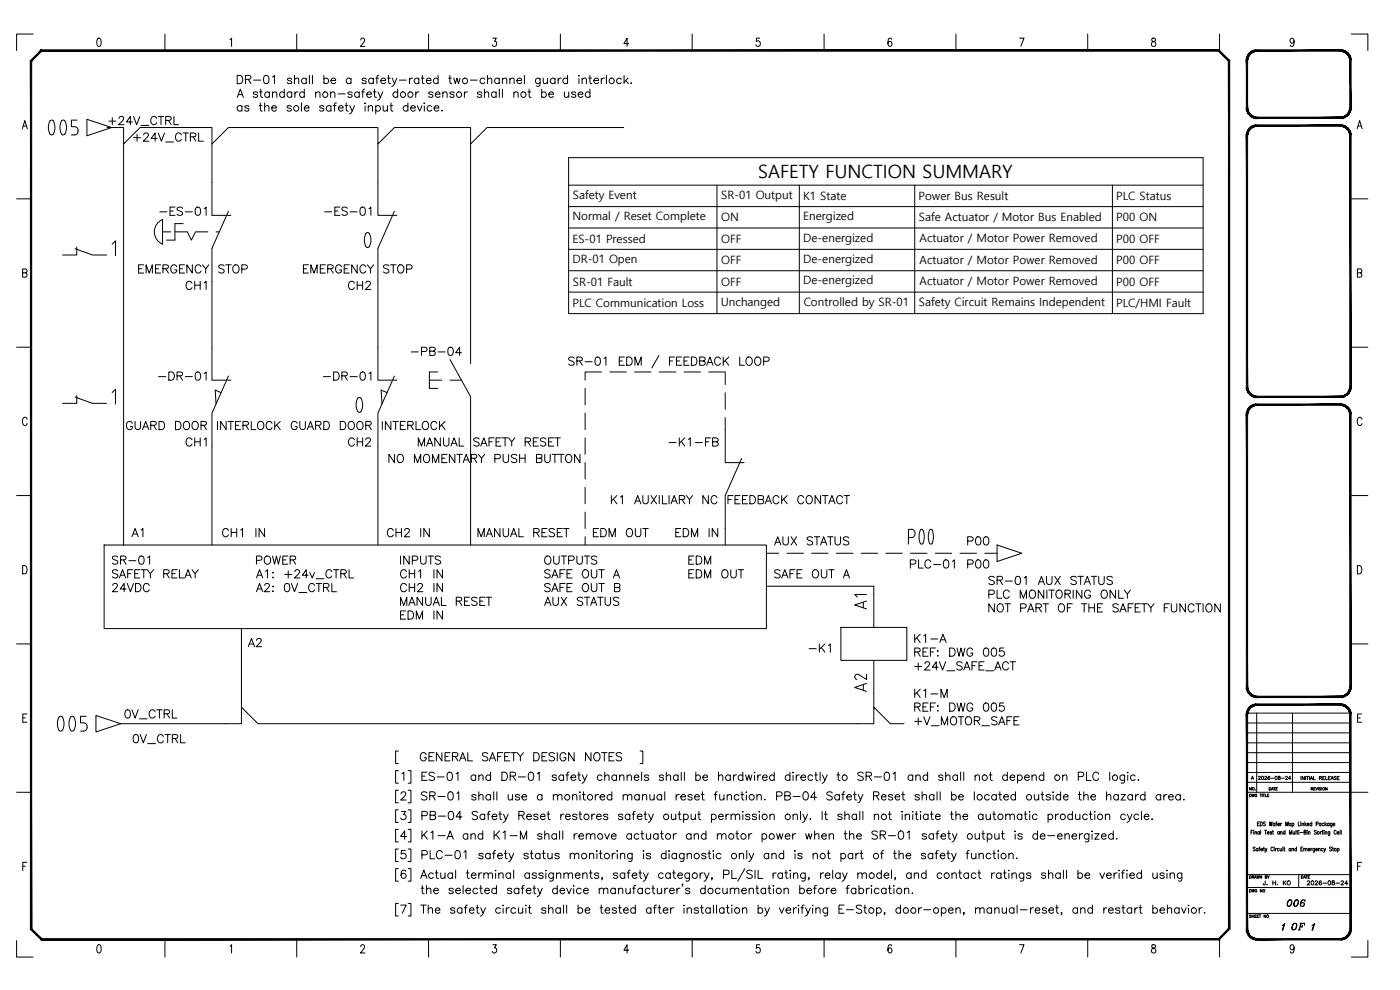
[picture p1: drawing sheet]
<svg xmlns="http://www.w3.org/2000/svg" width="420mm" height="297mm" viewBox="0 0 420 297" stroke-linecap="round" stroke-linejoin="round" font-family="sans-serif">
<defs><g id="words">
<g font-size="13.2">
<text x="7.1" y="43.7">005</text>
<text x="101.6" y="77.6">0</text>
<text x="99.1" y="127">0</text>
<text x="269.5" y="166.5">P00</text>
<text x="9.5" y="222.6">005</text>
</g>
<g font-size="7.1">
<text x="261.1" y="183.8" transform="rotate(-90 261.1 183.8)">A1</text>
<text x="261.1" y="208.8" transform="rotate(-90 261.1 208.8)">A2</text>
</g>
<g font-size="6.2">
<text x="36.3" y="217">0V_CTRL</text>
<text x="38.8" y="224.4">0V_CTRL</text>
</g>
<g font-size="5.7">
<text x="31.4" y="38.8">+24V_CTRL</text>
<text x="38.8" y="43.7">+24V_CTRL</text>
<text x="46.6" y="66">-ES-01</text>
<text x="96.3" y="66">-ES-01</text>
<text x="40.2" y="83.3">EMERGENCY STOP</text>
<text x="90" y="83.3">EMERGENCY STOP</text>
<text x="54.7" y="88.2">CH1</text>
<text x="103.4" y="88.2">CH2</text>
<text x="122.1" y="107.9">-PB-04</text>
<text x="46.2" y="115.4">-DR-01</text>
<text x="96" y="115.4">-DR-01</text>
<text x="36.7" y="130.2">GUARD DOOR INTERLOCK</text>
<text x="86.1" y="130.2">GUARD DOOR INTERLOCK</text>
<text x="54.7" y="135.1">CH1</text>
<text x="103.4" y="135.1">CH2</text>
<text x="124.2" y="135.1">MANUAL SAFETY RESET</text>
<text x="199.7" y="135.1">-K1-FB</text>
<text x="115.4" y="140.1">NO MOMENTARY PUSH BUTTON</text>
<text x="182.4" y="152.4">K1 AUXILIARY NC FEEDBACK CONTACT</text>
<text x="38.5" y="162.3">A1</text>
<text x="65.6" y="162.3">CH1 IN</text>
<text x="115" y="162.3">CH2 IN</text>
<text x="142.2" y="162.3">MANUAL RESET</text>
<text x="176.7" y="162.3">EDM OUT</text>
<text x="201.4" y="162.3">EDM IN</text>
<text x="231.4" y="164.7">AUX STATUS</text>
<text x="289.3" y="164.7">P00</text>
<text x="272" y="171.8">PLC-01 P00</text>
<text x="231.4" y="174.6">SAFE OUT A</text>
<text x="241.7" y="196.8">-K1</text>
</g>
<text font-size="5.5" x="227.5" y="53.4">SAFETY FUNCTION SUMMARY</text>
<text font-size="5.3" x="73.4" y="195.1">A2</text>
<g font-size="4.9">
<text x="385.2" y="273">006</text>
<text x="386.3" y="280.1">OF</text>
</g>
<text font-size="3.5" x="374.3" y="234.9">A</text>
<g font-size="3.4">
<text x="171.9" y="59.7">Safety Event</text>
<text x="216.4" y="59.6">SR-01 Output</text>
<text x="241.1" y="60">K1 State</text>
<text x="275.7" y="60.1">Power Bus Result</text>
<text x="335" y="60">PLC Status</text>
<text x="171.8" y="66.1">Normal / Reset Complete</text>
<text x="216.5" y="66.4">ON</text>
<text x="241.1" y="66.1">Energized</text>
<text x="275.8" y="66.3">Safe Actuator / Motor Bus Enabled</text>
<text x="335" y="66.4">P00 ON</text>
<text x="171.8" y="72.9">ES-01 Pressed</text>
<text x="216.5" y="72.8">OFF</text>
<text x="241.1" y="72.5">De-energized</text>
<text x="276" y="72.7">Actuator / Motor Power Removed</text>
<text x="335" y="72.8">P00 OFF</text>
<text x="171.8" y="78.9">DR-01 Open</text>
<text x="216.5" y="79.3">OFF</text>
<text x="241.1" y="78.9">De-energized</text>
<text x="276" y="79.1">Actuator / Motor Power Removed</text>
<text x="335" y="79.3">P00 OFF</text>
<text x="171.9" y="85.7">SR-01 Fault</text>
<text x="216.5" y="85.7">OFF</text>
<text x="241.1" y="85.3">De-energized</text>
<text x="276" y="85.5">Actuator / Motor Power Removed</text>
<text x="335" y="85.7">P00 OFF</text>
<text x="171.8" y="92.1">PLC Communication Loss</text>
<text x="216.4" y="91.8">Unchanged</text>
<text x="241.2" y="91.8">Controlled by SR-01</text>
<text x="275.8" y="91.8">Safety Circuit Remains Independent</text>
<text x="335" y="92">PLC/HMI Fault</text>
</g>
</g></defs>
<!-- layer: Title blocks -->
<g fill="none" stroke="#000" stroke-width=".3">
<path d="M9.9 10.2h-4.9v5M29.3 11.6l.5-.2a1.65 1.65 0 0 1 0 2.5h-.2a1.83 1.83 0 0 1-.3-2.3zM49.5 10.2v5M69 11.9l.5-.5v2.5M89.1 10.2v5M108.3 12l.1-.3a.59 .59 0 0 1 .8-.1 .59 .59 0 0 1 .1 .8l-1.1 1.5h1.3M128.6 10.2v5M147.9 11.4h1.1l-.6 1a.73 .73 0 0 1 .6 1.1 .73 .73 0 0 1-1.2 0M168.2 10.2v5M188.7 13.1h-1.5l1-1.7v2.5M207.7 10.2v5M228 11.4h-.9l-.1 1.1a.76 .76 0 0 1 1 .1 .76 .76 0 0 1 0 1 .76 .76 0 0 1-1 .1l-.1-.2"/>
<path d="M247.3 10.2v5M267.6 11.8l-.6-.4a1.47 1.47 0 0 0 .1 2.5 .73 .73 0 0 0 .6-.9 .73 .73 0 0 0-.9-.5l-.3 .6M286.9 10.2v5M306 11.4h1.3l-.9 2.5M326.4 10.2v5M345.7 11.6v.7a.9 .9 0 0 1 1.1 .5 .9 .9 0 0 1-.4 1.1 .78 .78 0 0 1-.9-.8 .78 .78 0 0 1 1-.7l.2-.1a.52 .52 0 0 0-.3-.9zM366 10.2v5M388.4 12.3l-.3 .6a.7 .7 0 0 1-1-.7 .7 .7 0 0 1 1-.6l.3 .7a1.17 1.17 0 0 1-.8 1.6l-.3-.3M405.6 10.2h4.9v5M407.3 38.6l.7-2.4 .8 2.4M407.6 37.8h.9M5 59.7h4.3"/>
<path d="M405.6 59.7h4.9M6.8 81.9l1.1-.2 .2-.3-.2-.6-1.1-.1v2.5h.8l.4-.3 .1-.6-.5-.4M407.4 81.9l1.1-.2 .2-.3-.2-.6-1.1-.1v2.5h.8l.4-.3 .1-.6-.5-.4M5 104.2h4.3M405.6 104.2h4.9M8.2 125.8a.73 .73 0 0 0-.9-.6 .73 .73 0 0 0-.6 .9v.6a.73 .73 0 0 0 .6 1 .73 .73 0 0 0 .9-.6M408.8 125.8a.73 .73 0 0 0-.9-.6 .73 .73 0 0 0-.6 .9v.6a.73 .73 0 0 0 .6 1 .73 .73 0 0 0 .9-.6M5 148.7h4.3M405.6 148.7h4.9M6.8 169.7a1.32 1.32 0 0 1 1.3 .8 1.32 1.32 0 0 1-.4 1.6l-.9 .1zM407.4 169.7a1.32 1.32 0 0 1 1.3 .8 1.32 1.32 0 0 1-.4 1.6l-.9 .1zM5 193.2h4.3"/>
<path d="M405.6 193.2h4.9M407.4 215.4h.8M408.7 214.2h-1.3v2.5h1.3M5 237.7h4.3M405.6 237.7h4.9M6.8 259.9h.8M8.1 258.7h-1.3v2.5M407.4 259.9h.8M408.7 258.7h-1.3v2.5M5 282.2v5h4.9M29.3 283.6l.5-.1a1.65 1.65 0 0 1 0 2.4h-.2a1.86 1.86 0 0 1-.3-2.3zM49.5 281.8v5.4"/>
<path d="M69 283.9l.5-.4v2.4M89.1 281.8v5.4M108.3 284l.4-.5 .5 .1 .2 .3-.3 .8-.9 1.2h1.3M128.6 281.8v5.4M147.9 283.5h1.1l-.6 .9a.73 .73 0 0 1 .6 1.1 .73 .73 0 0 1-1.2-.1M168.2 281.8v5.4M188.7 285.1h-1.5l1-1.6v2.4M207.7 281.8v5.4M228 283.5h-.9l-.1 1a.76 .76 0 0 1 1 .1 .76 .76 0 0 1 0 1 .76 .76 0 0 1-1 .1l-.1-.3M247.3 281.8v5.4M267.6 283.8a.54 .54 0 0 0-.8-.2l-.2 .3a1.61 1.61 0 0 0 .4 2 .73 .73 0 0 0 .7-.8 .73 .73 0 0 0-.9-.6l-.3 .6M286.9 281.8v5.4"/>
<path d="M306 283.5h1.3l-.9 2.4M326.4 281.8v5.4M345.7 283.6v.7a.9 .9 0 0 1 1.1 .5 .9 .9 0 0 1-.4 1.1 .79 .79 0 0 1-.9-.8 .79 .79 0 0 1 1-.7l.2-.1a.52 .52 0 0 0-.3-.8zM366 281.6v5.6M388.4 284.3l-.3 .6a.67 .67 0 0 1-.9-.3 .67 .67 0 0 1 .2-.9 .67 .67 0 0 1 .9 .1l.1 .5a1.19 1.19 0 0 1-.8 1.6l-.3-.3M410.5 282.2v5h-4.9"/>
</g>
<!-- layer: TITLE -->
<g fill="none" stroke="#000" stroke-width=".3">
<path d="M368.9 18.3v17.3M374.2 219.9h31.1M374.2 216.9h31.1M374.2 214h31.1M377.2 214v23.7M387.9 214v23.7M374.2 237.7h31.1M374.2 234.7h31.1M374.2 231.8h31.1M374.2 228.8h31.1M374.2 225.8h31.1M374.2 222.9h31.1"/>
<path d="M375 238.3l.5 .1-.1 .6h-.4zM375.6 236.3v.8l-.5-.8v.8M375.7 238.3l.2 .7 .2-.7 .2 .7 .2-.7M376.7 237h.1M377.2 238.5a.28 .28 0 0 0-.3-.2 .28 .28 0 0 0-.3 .3v.2a.28 .28 0 0 0 .3 .3 .28 .28 0 0 0 .3-.3h-.2M378.1 238.3h.6M378.4 238.3v.7M378.8 238.3v.7M379 238.3h.5M379.3 238.3v.7M379.7 238.3v.7h.5M380.4 238.6h.2"/>
<path d="M380.8 238.3h-.4v.7h.4M380.9 236.3l.5 .2-.1 .5-.4 .1zM381.6 237.1l.3-.8 .3 .8M381.7 236.8h.3M382.2 236.3h.5M382.5 236.3v.8M382.9 236.7h.3M383.4 236.3h-.5v.8h.5M393.5 236.7l.5-.1v-.2l-.5-.1v.8M393.8 236.7l.2 .4M394.3 236.7h.3M394.8 236.3h-.5v.8h.5"/>
<path d="M394.9 236.3l.3 .8 .3-.8M395.7 236.3v.8M396.4 236.4l-.4-.1v.3l.4 .4h-.5M396.7 236.3v.8M398.3 236.3v.8l-.5-.8v.8M368.9 254.7v24M375.4 249.7h.4M376 249.1h-.6v1.2M376.2 249.2h.1M376.2 249.6v.7M376.6 249.7l.5-.1v.7M376.6 249.5v.8"/>
<path d="M376.7 254.3l-.2-.2-.4 .2 .5 .5a.33 .33 0 0 1 0 .5 .33 .33 0 0 1-.5-.1M377.4 247.2h.3M377.5 254.7l-.1-.1a.33 .33 0 0 0-.4 .3 .33 .33 0 0 0 .5 .3M377.5 254.5v.8M377.8 254.5h.3M378 246.6h-.6v1.2h.6M378 249.7a.32 .32 0 0 0-.5 0 .32 .32 0 0 0 0 .4 .32 .32 0 0 0 .5 0M378 249.5v.8M378.1 254.1l-.2 .3v.9M378.2 246.6a.6 .6 0 0 1 .7 .6 .6 .6 0 0 1-.7 .6zM378.3 249.1v1.2M378.4 254.9h.5l-.1-.3a.34 .34 0 0 0-.4 .4 .34 .34 0 0 0 .5 .2"/>
<path d="M379.1 254.5h.4M379.3 254.1v1l.2 .2M379.5 249.1h.6M379.7 254.5l.3 .8 .2-.8M379.8 246.8l-.3-.2-.4 .2 .6 .5a.33 .33 0 0 1-.1 .5 .33 .33 0 0 1-.5-.2M379.8 249.1v1.2M380 255.3l-.3 .4M380.3 249.8h.6l-.1-.2a.33 .33 0 0 0-.5 .3 .33 .33 0 0 0 .6 .2M380.9 246.6l.3 1.2 .2-1.2 .2 1.2 .2-1.2M381.6 249.7l-.1-.2-.4 .2 .5 .3v.2l-.5-.1M381.9 249.5h.3M382 249.1v1l.2 .2"/>
<path d="M382.1 254.4a.35 .35 0 0 0-.4-.3 .35 .35 0 0 0-.3 .5v.3a.35 .35 0 0 0 .3 .4 .35 .35 0 0 0 .4-.2M382.4 254.2h.1M382.4 254.6v.7M382.6 247.2a.33 .33 0 0 0-.4 0 .33 .33 0 0 0 0 .4 .33 .33 0 0 0 .4 0M382.6 247v.8M382.8 254.5v.8M382.9 247h.3M383.1 254.5l-.3 .4M383.3 246.6l-.3 .2v1M383.5 247.3h.5v-.2a.33 .33 0 0 0-.5 .1 .33 .33 0 0 0 .1 .4 .33 .33 0 0 0 .4 0M383.8 254.7v-.1a.33 .33 0 0 0-.5 .3 .33 .33 0 0 0 .5 .3M383.9 249.7a.32 .32 0 0 0-.4 0 .32 .32 0 0 0 0 .4 .32 .32 0 0 0 .4 0"/>
<path d="M383.9 249.5v.8M384.2 254.5v.8l.5-.2M384.3 249.7l.5-.1v.7M384.3 249.5v.8M384.3 247v.8M384.7 254.5v.8M384.7 247l-.4 .3M385 254.2h.1M385 254.6v.7M385.3 254.5h.3M385.4 254.1v1l.3 .2M385.7 249.7a.32 .32 0 0 0-.5 0 .32 .32 0 0 0 0 .4 .32 .32 0 0 0 .5 0"/>
<path d="M385.7 249.1v1.2M385.9 247.8v-1.2l.3 1.2 .4-1.2v1.2M387 250.3v-1.2l.3 1.2 .4-1.2v1.2M387.4 254.7l-.1-.1a.34 .34 0 0 0-.5 .3 .34 .34 0 0 0 .6 .3M387.4 254.5v.8M387.4 247.2v-.1a.33 .33 0 0 0-.5 .3 .33 .33 0 0 0 .5 .2M387.4 247v.8M387.7 254.8l.5-.2v.7M387.7 254.5v.8M387.8 247.2a.33 .33 0 0 1 .5 0 .33 .33 0 0 1 0 .4 .33 .33 0 0 1-.5 0M387.8 247v1.2M388.1 249.5v.7l.5-.1"/>
<path d="M388.6 249.5v.8M388.9 249.1v1.2M389.1 254.7l-.1-.1a.33 .33 0 0 0-.4 .3 .33 .33 0 0 0 .5 .3M389.1 254.1v1.2M389.2 249.5h.3M389.3 249.1v1l.3 .2M389.6 246.6v1.2h.6M389.8 249.2h.1M389.8 249.6v.7M390.2 249.8h.8M390.3 246.6h.1M390.4 247.1v.7"/>
<path d="M390.4 254.7h.4M390.7 247.2l.5-.1 .1 .7M390.7 247v.8M391 254.1h-.6v1.2h.6M391.3 254.8l.4-.2 .1 .7M391.3 254.5v.8M391.4 249.7l.5-.1v-.4l-.5-.1v1.2l.6-.1-.2-.5M391.6 246.6v1.2M391.8 254.8l.4-.2 .1 .7M391.8 247.3l.3 .5M392.1 247l-.5 .6M392.3 249.2h.1"/>
<path d="M392.3 249.6v.7M392.3 247.3h.6l-.1-.2a.34 .34 0 0 0-.5 .3 .34 .34 0 0 0 .6 .2M392.6 254.9h.5l-.1-.3a.33 .33 0 0 0-.4 .3 .33 .33 0 0 0 .5 .3M392.7 249.7l.4-.1 .1 .7M392.7 249.5v.8M393.4 254.5v.8M393.7 247.2a.33 .33 0 0 0-.5 0 .33 .33 0 0 0 0 .4 .33 .33 0 0 0 .5 0M393.7 246.6v1.2M393.8 254.5l-.4 .4M394.5 254.5v1.1l-.4 .1M394.5 254.7l-.1-.1a.34 .34 0 0 0-.4 .4 .34 .34 0 0 0 .5 .2M394.8 254.9h.6l-.1-.3a.34 .34 0 0 0-.5 .3 .34 .34 0 0 0 .6 .3"/>
<path d="M395 247.2l.6-.1-.1-.5h-.5v1.2M395.1 249.3l-.3-.2-.4 .2 .5 .4a.33 .33 0 0 1 .1 .6 .33 .33 0 0 1-.6-.2M395.7 254.8l.4-.2 .1 .7M395.7 254.5v.8M396.2 249.5v.8M396.4 247.2v-.1a.33 .33 0 0 0-.5 .3 .33 .33 0 0 0 .5 .2M396.4 247v.8M396.6 249.5l-.4 .3M396.7 249.5h.4M396.9 249.1v1l.2 .2M397.1 254.7l-.1-.1a.33 .33 0 0 0-.5 .3 .34 .34 0 0 0 .6 .3M397.3 254.5l.3 .8 .2-.8"/>
<path d="M397.3 247.2a.33 .33 0 0 0-.5 0 .33 .33 0 0 0 0 .4 .33 .33 0 0 0 .5 0M397.3 249.2h.1M397.4 249.6v.7M397.6 255.3l-.4 .4M397.6 246.6v1.2M397.7 249.7l.5-.1v.7M397.7 249.5v.8M397.8 247.3l.3 .5M398.1 247l-.5 .6M398.9 247.2a.33 .33 0 0 0-.5 0 .33 .33 0 0 0 0 .4 .33 .33 0 0 0 .5 0M398.9 247v.8M399.1 249.5l-.1 1.1h-.3"/>
<path d="M399.1 249.7l-.1-.1a.33 .33 0 0 0-.5 .3 .33 .33 0 0 0 .6 .2M399.6 254.3l-.2-.2-.4 .2 .5 .5a.33 .33 0 0 1 0 .5 .33 .33 0 0 1-.5-.1M399.7 247v1.1h-.4M399.7 247.2v-.1a.33 .33 0 0 0-.5 .3 .33 .33 0 0 0 .5 .2M399.9 254.5h.3M400 254.1v1l.2 .2M400.1 247.3h.5v-.2a.33 .33 0 0 0-.5 .1 .33 .33 0 0 0 .1 .4 .33 .33 0 0 0 .4 0M401 249.4a.35 .35 0 0 0-.4-.3 .35 .35 0 0 0-.2 .5v.2a.35 .35 0 0 0 .2 .5 .35 .35 0 0 0 .4-.3M401.3 249.8h.6l-.1-.2a.33 .33 0 0 0-.5 .3 .33 .33 0 0 0 .6 .2M401.3 254.7l.1-.1a.34 .34 0 0 1 .5 .3 .34 .34 0 0 1-.6 .3M401.3 254.5v1.2M402.2 249.1v1.2"/>
<path d="M402.5 249.1v1.2M374.2 274.1h31.1M374.2 266.3h31.1M374.2 262.4h31.1M375 262.7l.5 .1-.1 .7h-.4zM375 266.9l.5 .2-.1 .5h-.4zM375.5 274.6l-.4-.1-.1 .3 .5 .4h-.5M375.7 266.9l.2 .7 .2-.7 .2 .7 .2-.7M375.8 274.5v.8M375.8 274.9h.5M375.8 263.1h.4l.1-.3-.5-.1v.8M376.1 263.1l.2 .4"/>
<path d="M376.3 274.5v.8M376.5 263.5l.3-.8 .2 .8M376.6 274.9h.3M376.6 263.2h.3M377 274.5h-.4v.8h.4M377.2 262.7l.1 .8 .2-.8 .2 .8 .2-.8M377.2 267.1a.31 .31 0 0 0-.4-.2 .31 .31 0 0 0-.2 .4 .28 .28 0 0 0 .3 .3 .28 .28 0 0 0 .3-.3h-.2M377.3 274.9h.3M377.8 274.5h-.5v.8h.5M377.9 274.5h.5M378.1 274.5v.8M378.7 262.7v.8l-.6-.8v.8"/>
<path d="M378.8 266.9v.7l-.6-.7v.7M379.7 263.1l.5-.2-.5-.2v.8l.5-.1-.1-.3M379.7 264.3v1.1l-.5 .1-.1-.4M379.9 274.5v.8l-.5-.8v.8M380.2 265.4h.1M380.4 262.7l.3 .8M381 262.7l-.3 .4M382 264.3v1.2M382 264.9h.8M382.8 264.3v1.2M383.4 265.4h.1M385.1 264.3v1.2"/>
<path d="M385.4 264.8l.6 .7M386 264.3l-.9 .8M389.8 262.4v3.9M390.6 262.7l.4 .1-.1 .7h-.3zM391.2 263.5l.3-.8 .3 .8M391.3 263.2h.4M391.9 262.7h.5M392.1 262.7v.8M392.4 264.6l.2-.3 .5 .2-.8 1h.8M392.6 263.1h.3M393.1 262.7h-.5v.8h.5M393.7 277.7l.8-.6-.6 2"/>
<path d="M394.3 277.5l-.5 1.6M394.4 277.4l-.4 .2M394.5 277.1l-.8 2M394.7 264.6l.2-.3 .5 .2-.8 1h.9M396.6 264.4l-.1-.1a.56 .56 0 0 0-.6 .6 .56 .56 0 0 0 .6 .6 .39 .39 0 0 0 0-.7 .39 .39 0 0 0-.6 .3M397.1 265h1M399.8 264.3v.3a.66 .66 0 0 1 .6 .9h-.6a.5 .5 0 0 1 0-.6 .5 .5 0 0 1 .6-.2v-.4zM400.9 265h1.1M402.5 264.6l.2-.3 .5 .2-.8 1h.9M404.5 265.1h-.9l.6-.8v1.2"/>
<circle cx="376.1" cy="236.6" r=".36"/>
<circle cx="397.2" cy="236.6" r=".35"/>
<circle cx="395.6" cy="249.9" r=".36"/>
<circle cx="400.7" cy="254.9" r=".36"/>
<circle cx="379.3" cy="267.2" r=".35"/>
<circle cx="380.4" cy="274.9" r=".36"/>
<circle cx="386.8" cy="264.8" r=".57"/>
<circle cx="393.9" cy="264.8" r=".56"/>
<circle cx="398.9" cy="264.8" r=".56"/>
</g>
<g fill="#000" stroke="#000" stroke-width=".3">
<path d="M374 18.3l.4 14v-14zM374 18.3l.4 14h-.4z"/>
<path d="M376.8 15h.5v.4zM376.8 15l.1 .4h.4zM376.3 15.1l.5-.1 .1 .4zM376.3 15.1l.1 .4 .5-.1zM375.8 15.3l.5-.2 .1 .4zM375.8 15.3l.2 .4 .4-.2zM375.4 15.6l.4-.3 .2 .4zM375.4 15.6l.2 .3 .4-.2zM375 15.9l.4-.3 .2 .3zM375 15.9l.3 .3 .3-.3zM375 15.9l.3 .3-.6 .1zM374.7 16.3l.3 .2 .3-.3zM374.7 16.3l.3 .2-.6 .3zM374.4 16.8l.3 .1 .3-.4zM374.4 16.8l.3 .1-.5 .3zM374.2 17.2l.4 .2 .1-.5zM374.2 17.2l.4 .2-.5 .4zM374.1 17.8h.4l.1-.4zM374.1 17.8h.4l-.5 .5zM374.5 17.8l-.5 .5h.4z"/>
<path d="M377.3 15.4h24.9v-.4zM377.3 15h24.9l-24.9 .4z"/>
<path d="M405.1 18.3l.4 14v-14zM405.1 18.3l.4 14h-.4z"/>
<path d="M405.5 17.8v.5h-.4zM405.1 17.8v.5l.4-.5zM405.3 17.2l.2 .6h-.4zM404.9 17.4l.2 .4 .2-.6zM405.1 16.8l.2 .4-.4 .2zM404.8 16.9l.1 .5 .2-.6zM404.9 16.3l.2 .5-.3 .1zM404.5 16.5l.3 .4 .1-.6zM404.5 15.9l.4 .4-.4 .2zM404.5 15.9l-.3 .3 .3 .3zM404.1 15.6l.4 .3-.3 .3zM404.1 15.6l-.2 .3 .3 .3zM403.7 15.3l.4 .3-.2 .3zM403.7 15.3l-.2 .4 .4 .2zM403.2 15.1l.5 .2-.2 .4zM403.2 15.1l-.1 .4 .4 .2zM402.7 15l.5 .1-.1 .4zM402.7 15l-.1 .4 .5 .1zM402.2 15h.5l-.1 .4zM402.2 15v.4h.4z"/>
<path d="M374 32.3h.4l-.3 .5zM374.4 32.3l-.3 .5 .4-.1zM374.1 32.8l.4-.1-.3 .6zM374.5 32.7l-.3 .6 .4-.2zM374.2 33.3l.4-.2-.2 .7zM374.6 33.1l-.2 .7 .3-.2zM374.4 33.8l.3-.2v.6zM374.7 33.6v.6l.3-.2zM374.7 34.2l.3-.2v.6zM375 34v.6l.3-.3zM375 34.6l.3-.3 .1 .6zM375.3 34.3l.1 .6 .2-.3zM375.6 34.6l.2 .6-.4-.3zM375.6 34.6l.2 .6 .2-.4zM376 34.8l.3 .6-.5-.2zM376 34.8l.3 .6 .1-.4zM376.4 35l.4 .5-.5-.1zM376.4 35l.4 .5 .1-.4zM376.9 35.1l.4 .5-.5-.1zM376.9 35.1l.4 .5v-.4z"/>
<path d="M376.8 37.5h.5v.4zM376.8 37.5l.1 .4h.4zM376.3 37.6l.5-.1 .1 .4zM376.3 37.6l.1 .4 .5-.1zM375.8 37.8l.5-.2 .1 .4zM375.8 37.8l.2 .4 .4-.2zM375.4 38.1l.4-.3 .2 .4zM375.4 38.1l.2 .3 .4-.2zM375 38.5l.4-.4 .2 .3zM375 38.5l.3 .2 .3-.3zM375 38.5l.3 .2-.6 .2zM374.7 38.9l.3 .2 .3-.4zM374.7 38.9l.3 .2-.6 .2zM374.4 39.3l.3 .2 .3-.4zM374.4 39.3l.3 .2-.5 .3zM374.2 39.8l.4 .1 .1-.4zM374.2 39.8l.4 .1-.5 .4zM374.1 40.3h.4l.1-.4zM374.1 40.3h.4l-.5 .5zM374.5 40.3l-.5 .5h.4z"/>
<path d="M377.3 35.6h24.9v-.4zM377.3 35.2h24.9l-24.9 .4z"/>
<path d="M377.3 37.9h24.9v-.4zM377.3 37.5h24.9l-24.9 .4z"/>
<path d="M402.2 35.2l.5 .3-.5 .1zM402.2 35.2l.5 .3-.1-.4zM402.6 35.1l.6 .3-.5 .1zM402.6 35.1l.6 .3-.1-.4zM403.1 35l.6 .2-.5 .2zM403.1 35l.6 .2-.2-.4zM403.5 34.8l.6 .1-.4 .3zM403.5 34.8l.6 .1-.2-.3zM403.9 34.6h.6l-.4 .3zM403.9 34.6h.6l-.3-.3zM404.2 34.3l.7-.1-.4 .4zM404.5 34l-.3 .3 .7-.1zM404.5 34l.6-.2-.2 .4zM404.8 33.6l-.3 .4 .6-.2zM404.8 33.6l.5-.3-.2 .5zM404.9 33.1l-.1 .5 .5-.3zM404.9 33.1l.6-.3-.2 .5zM405.1 32.7l-.2 .4 .6-.3zM405.5 32.3v.5l-.4-.1zM405.1 32.3v.4l.4-.4z"/>
<path d="M374 40.8l.4 75.2v-75.2zM374 40.8l.4 75.2h-.4z"/>
<path d="M405.1 40.8l.4 75.2v-75.2zM405.1 40.8l.4 75.2h-.4z"/>
<path d="M405.5 40.3v.5h-.4zM405.1 40.3v.5l.4-.5zM405.3 39.8l.2 .5h-.4zM404.9 39.9l.2 .4 .2-.5zM405.1 39.3l.2 .5-.4 .1zM404.8 39.5l.1 .4 .2-.6zM404.9 38.9l.2 .4-.3 .2zM404.5 39.1l.3 .4 .1-.6zM404.5 38.5l.4 .4-.4 .2zM404.2 38.7l.3 .4v-.6zM404.1 38.1l.4 .4-.3 .2zM404.1 38.1l-.2 .3 .3 .3zM403.7 37.8l.4 .3-.2 .3zM403.7 37.8l-.2 .4 .4 .2zM403.2 37.6l.5 .2-.2 .4zM403.2 37.6l-.1 .4 .4 .2zM402.7 37.5l.5 .1-.1 .4zM402.7 37.5l-.1 .4 .5 .1zM402.2 37.5h.5l-.1 .4zM402.2 37.5v.4h.4z"/>
<path d="M374 116h.4l-.3 .5zM374.4 116l-.3 .5 .4-.1zM374.1 116.5l.4-.1-.3 .6zM374.5 116.4l-.3 .6 .4-.1zM374.2 117l.4-.1-.2 .6zM374.6 116.9l-.2 .6 .3-.2zM374.4 117.5l.3-.2v.6zM374.7 117.3v.6l.3-.2zM374.7 117.9l.3-.2v.6zM375 117.7v.6l.3-.3zM375 118.3l.3-.3 .1 .6zM375.3 118l.1 .6 .2-.3zM375.6 118.3l.2 .6-.4-.3zM375.6 118.3l.2 .6 .2-.3zM376 118.6l.3 .5-.5-.2zM376 118.6l.3 .5 .1-.4zM376.4 118.7l.4 .5-.5-.1zM376.4 118.7l.4 .5 .1-.4zM376.9 118.8l.4 .5-.5-.1zM376.9 118.8l.4 .5v-.4z"/>
<path d="M377.3 118.9v.4l24.9-.4zM377.3 119.3l24.9-.4v.4z"/>
<path d="M402.2 118.9l.5 .3-.5 .1zM402.2 118.9l.5 .3-.1-.4zM402.6 118.8l.6 .3-.5 .1zM402.6 118.8l.6 .3-.1-.4zM403.1 118.7l.6 .2-.5 .2zM403.1 118.7l.6 .2-.2-.3zM403.5 118.6h.6l-.4 .3zM403.5 118.6h.6l-.2-.3zM403.9 118.3h.6l-.4 .3zM403.9 118.3h.6l-.3-.3zM404.2 118l.7-.1-.4 .4zM404.5 117.7l-.3 .3 .7-.1zM404.5 117.7l.6-.2-.2 .4zM404.8 117.3l-.3 .4 .6-.2zM404.8 117.3l.5-.3-.2 .5zM404.9 116.9l-.1 .4 .5-.3zM404.9 116.9l.6-.4-.2 .5zM405.1 116.4l-.2 .5 .6-.4zM405.5 116v.5l-.4-.1zM405.1 116v.4l.4-.4z"/>
<path d="M374 124.5l.4 81.5v-81.5zM374 124.5l.4 81.5h-.4z"/>
<path d="M377.3 121.2v.4l24.9-.4zM377.3 121.6l24.9-.4v.4z"/>
<path d="M376.8 121.3l.5-.1v.4zM376.8 121.3l.1 .3h.4zM376.3 121.4l.5-.1 .1 .3zM376.3 121.4l.1 .3 .5-.1zM375.8 121.6l.5-.2 .1 .3zM375.8 121.6l.2 .3 .4-.2zM375.4 121.8l.4-.2 .2 .3zM375.4 121.8l.2 .4 .4-.3zM375 122.2l.4-.4 .2 .4zM375 122.2l.3 .3 .3-.3zM375 122.2l.3 .3-.6 .1zM374.7 122.6l.3 .2 .3-.3zM374.7 122.6l.3 .2-.6 .2zM374.4 123l.3 .2 .3-.4zM374.4 123l.3 .2-.5 .3zM374.2 123.5l.4 .1 .1-.4zM374.2 123.5l.4 .1-.5 .4zM374.1 124l.4 .1 .1-.5zM374.1 124l.4 .1-.5 .4zM374.5 124.1l-.5 .4h.4z"/>
<path d="M405.5 124v.5h-.4zM405.1 124.1v.4l.4-.5zM405.3 123.5l.2 .5-.4 .1zM404.9 123.6l.2 .5 .2-.6zM405.1 123l.2 .5-.4 .1zM404.8 123.2l.1 .4 .2-.6zM404.9 122.6l.2 .4-.3 .2zM404.5 122.8l.3 .4 .1-.6zM404.5 122.2l.4 .4-.4 .2zM404.5 122.2l-.3 .3 .3 .3zM404.1 121.8l.4 .4-.3 .3zM404.1 121.8l-.2 .4 .3 .3zM403.7 121.6l.4 .2-.2 .4zM403.7 121.6l-.2 .3 .4 .3zM403.2 121.4l.5 .2-.2 .3zM403.2 121.4l-.1 .3 .4 .2zM402.7 121.3l.5 .1-.1 .3zM402.7 121.3l-.1 .3 .5 .1zM402.2 121.2l.5 .1-.1 .3zM402.2 121.2v.4h.4z"/>
<path d="M405.1 124.5l.4 81.5v-81.5zM405.1 124.5l.4 81.5h-.4z"/>
<path d="M374 206h.4l-.3 .5zM374.4 206l-.3 .5 .4-.1zM374.1 206.5l.4-.1-.3 .6zM374.5 206.4l-.3 .6 .4-.1zM374.2 207l.4-.1-.2 .6zM374.6 206.9l-.2 .6 .3-.2zM374.4 207.5l.3-.2v.6zM374.7 207.3v.6l.3-.2zM374.7 207.9l.3-.2v.6zM375 207.7v.6l.3-.3zM375 208.3l.3-.3 .1 .7zM375.3 208l.1 .7 .2-.4zM375.6 208.3l.2 .6-.4-.2zM375.6 208.3l.2 .6 .2-.3zM376 208.6l.3 .5-.5-.2zM376 208.6l.3 .5 .1-.3zM376.4 208.8l.4 .4-.5-.1zM376.4 208.8l.4 .4 .1-.3zM376.9 208.9l.4 .4-.5-.1zM376.9 208.9l.4 .4v-.4z"/>
<path d="M374 214.5l.4 64.2v-64.2zM374 214.5l.4 64.2h-.4z"/>
<path d="M377.3 208.9v.4l24.9-.4zM377.3 209.3l24.9-.4v.4z"/>
<path d="M377.3 211.2v.4l24.9-.4zM377.3 211.6l24.9-.4v.4z"/>
<path d="M376.8 211.3l.5-.1v.4zM376.8 211.3l.1 .3h.4zM376.3 211.4l.5-.1 .1 .3zM376.3 211.4l.1 .3 .5-.1zM375.8 211.6l.5-.2 .1 .3zM375.8 211.6l.2 .3 .4-.2zM375.4 211.9l.4-.3 .2 .3zM375.4 211.9l.2 .3 .4-.3zM375 212.2l.4-.3 .2 .3zM375 212.2l.3 .3 .3-.3zM375 212.2l.3 .3-.6 .1zM374.7 212.6l.3 .2 .3-.3zM374.7 212.6l.3 .2-.6 .2zM374.4 213l.3 .2 .3-.4zM374.4 213l.3 .2-.5 .3zM374.2 213.5l.4 .1 .1-.4zM374.2 213.5l.4 .1-.5 .4zM374.1 214l.4 .1 .1-.5zM374.1 214l.4 .1-.5 .4zM374.5 214.1l-.5 .4h.4z"/>
<path d="M402.2 208.9l.5 .3-.5 .1zM402.2 208.9l.5 .3-.1-.3zM402.6 208.9l.6 .2-.5 .1zM402.6 208.9l.6 .2-.1-.3zM403.1 208.8l.6 .1-.5 .2zM403.1 208.8l.6 .1-.2-.3zM403.5 208.6l.6 .1-.4 .2zM403.5 208.6l.6 .1-.2-.4zM403.9 208.3h.6l-.4 .4zM403.9 208.3h.6l-.3-.3zM404.2 208l.7-.1-.4 .4zM404.5 207.7l-.3 .3 .7-.1zM404.5 207.7l.6-.2-.2 .4zM404.8 207.3l-.3 .4 .6-.2zM404.8 207.3l.5-.3-.2 .5zM404.9 206.9l-.1 .4 .5-.3zM404.9 206.9l.6-.4-.2 .5zM405.1 206.4l-.2 .5 .6-.4zM405.5 206v.5l-.4-.1zM405.1 206v.4l.4-.4z"/>
<path d="M405.5 214v.5h-.4zM405.1 214.1v.4l.4-.5zM405.3 213.5l.2 .5-.4 .1zM404.9 213.6l.2 .5 .2-.6zM405.1 213l.2 .5-.4 .1zM404.8 213.2l.1 .4 .2-.6zM404.9 212.6l.2 .4-.3 .2zM404.5 212.8l.3 .4 .1-.6zM404.5 212.2l.4 .4-.4 .2zM404.5 212.2l-.3 .3 .3 .3zM404.1 211.9l.4 .3-.3 .3zM404.1 211.9l-.2 .3 .3 .3zM403.7 211.6l.4 .3-.2 .3zM403.7 211.6l-.2 .3 .4 .3zM403.2 211.4l.5 .2-.2 .3zM403.2 211.4l-.1 .3 .4 .2zM402.7 211.3l.5 .1-.1 .3zM402.7 211.3l-.1 .3 .5 .1zM402.2 211.2l.5 .1-.1 .3zM402.2 211.2v.4h.4z"/>
<path d="M405.1 214.5l.4 64.2v-64.2zM405.1 214.5l.4 64.2h-.4z"/>
<path d="M368.7 18.3v260.3l.3 .2zM368.7 18.3l.3-.1v260.6zM365.7 15.4l3 2.9 .3-.1zM365.8 15l3.2 3.2-3.3-2.8zM12.5 15.4h353.2l.1-.4zM12.3 15h353.5l-353.3 .4zM12.3 15l-2.8 3.3 3-2.9zM12.3 15l-2.8 3.3-.4-.1zM9.1 18.2l.4 260.4v-260.3zM9.1 18.2l.4 260.4-.4 .2zM9.1 278.8l3.4 2.8-3-3zM9.1 278.8l3.4 2.8-.2 .4zM12.5 281.6l-.2 .4 353.4-.4zM12.3 282l353.4-.4 .1 .4zM368.7 278.6l-3 3 .1 .4zM368.7 278.6l.3 .2-3.2 3.2z"/>
<path d="M374 278.7h.4l-.3 .5zM374.4 278.7l-.3 .5h.4zM374.1 279.2h.4l-.3 .5zM374.5 279.2l-.3 .5 .4-.1zM374.2 279.7l.4-.1-.2 .6zM374.6 279.6l-.2 .6 .3-.2zM374.4 280.2l.3-.2v.7zM374.7 280v.7l.3-.3zM374.7 280.7l.3-.3v.6zM375 280.4v.6l.3-.2zM375 281l.3-.2 .1 .6zM375.3 280.8l.1 .6 .2-.3zM375.6 281.1l.2 .6-.4-.3zM375.6 281.1l.2 .6 .2-.4zM376 281.3l.3 .5-.5-.1zM376 281.3l.3 .5 .1-.3zM376.4 281.5l.4 .5-.5-.2zM376.4 281.5l.4 .5 .1-.4zM376.9 281.6l.4 .4h-.5zM376.9 281.6l.4 .4v-.4z"/>
<path d="M377.3 281.6v.4l24.9-.4zM377.3 282l24.9-.4v.4z"/>
<path d="M402.2 281.6l.5 .4h-.5zM402.2 281.6l.5 .4-.1-.4zM402.6 281.6l.6 .2-.5 .2zM402.6 281.6l.6 .2-.1-.3zM403.1 281.5l.6 .2-.5 .1zM403.1 281.5l.6 .2-.2-.4zM403.5 281.3l.6 .1-.4 .3zM403.5 281.3l.6 .1-.2-.3zM403.9 281.1l.6-.1-.4 .4zM403.9 281.1l.6-.1-.3-.2zM404.2 280.8l.7-.1-.4 .3zM404.5 280.4l-.3 .4 .7-.1zM404.5 280.4l.6-.2-.2 .5zM404.8 280l-.3 .4 .6-.2zM404.8 280l.5-.3-.2 .5zM404.9 279.6l-.1 .4 .5-.3zM404.9 279.6l.6-.4-.2 .5zM405.1 279.2l-.2 .4 .6-.4zM405.5 278.7v.5h-.4zM405.1 278.7v.5l.4-.5z"/>
</g>
<!-- layer: SYMS -->
<g fill="none" stroke="#000" stroke-width=".3">
<path d="M26.1 35.8l7.4 2.5-7.4 2.4zM63.6 54.7v9.9h5.7M113.4 54.7v9.9h5.7M48.8 69.6h2.5M48.8 73.3a4 4 0 0 1-2.5-3.7 4 4 0 0 1 2.5-3.7v7.4M52.5 69.6h3.7l1.2 2.4 1.3-2.4h3.7M52.5 67.1v4.9h-2.5M64.9 69.6h.9M68.6 63.4l-5 11.1v9.9M113.4 74.5v9.9M141.2 99.2v9.9M63.6 104.2v9.9h5.7"/>
<path d="M66.3 117.8l-1.7-.8 .2 4.2M68.6 112.8l-5 11.2v9.9M113.4 104.2v9.9M118.4 112.8l-5 11.2v9.9M128.9 114.1h3.7M131.3 111.6h-2.4v4.9h2.4M135.1 107.9l6.1 11.1v9.9M135.1 114.1h3.4M217.6 128.9v9.9h5.7M222.6 137.6l-5 11.1v9.9M31.2 163.5h198.8v25.1h-198.8zM262.2 178.4v9.8"/>
<path d="M299.2 163.5l7.4 2.5-7.4 2.5zM252.4 188.2h19.7v9.9h-19.7zM262.2 198.1v9.9M28.8 214.7l7.4 2.4-7.4 2.5z"/>
</g>
<!-- layer: POWER_0V -->
<g fill="none" stroke="#000" stroke-width=".3">
<path d="M71.2 22.6h.8a1.32 1.32 0 0 1 .9 1.3 1.32 1.32 0 0 1-.9 1.2h-.8zM71.2 29.2l.9-2.5 1 2.5M71.6 28.4h1.1M72.6 32a.79 .79 0 0 0-1.2-.1 .79 .79 0 0 0 0 1.2 .79 .79 0 0 0 1.2-.1M72.6 31.7v1.7M73.7 23.8l1.4-.1 .2-.4-.1-.4-.5-.3h-1v2.5M74.5 23.8l.8 1.3M74.7 32a.76 .76 0 0 0-1.3 0l.4 .4 .8 .2 .1 .4a.74 .74 0 0 1-1.3 0M76.1 24h2.2M77.3 27.9a.74 .74 0 0 0-1.3 0l.1 .3 1.1 .3 .1 .4a.74 .74 0 0 1-1.3 0M77.8 31.7h.8M77.9 27.6h.8"/>
<path d="M78.1 30.9v2l.2 .3 .4 .2M78.3 26.7v2.1l.1 .3 .4 .1M79.4 22.7a.79 .79 0 0 1 1.2 .4l.1 .6a1.11 1.11 0 0 1-.7 1.4h-.2a1.6 1.6 0 0 1-.4-2.4zM79.4 32.2l.6-.5 .6 .1 .1 1.6M79.4 30.9v2.5M80.8 27.9a.79 .79 0 0 0-1.1-.1 .79 .79 0 0 0 0 1.2 .79 .79 0 0 0 1.1-.1M80.8 27.6v1.6M81.5 32.4h1.5a.79 .79 0 0 0-1.3-.5 .79 .79 0 0 0 .2 1.3 .71 .71 0 0 0 1.1-.2M81.8 23.1l.6-.5v2.5M81.8 28l.6-.4 .6 .1 .1 1.5M81.8 27.6v1.6M85.3 27.9a.78 .78 0 0 0-1.1-.1 .78 .78 0 0 0 0 1.2 .78 .78 0 0 0 1.1-.1"/>
<path d="M85.3 26.7v2.5M87.4 32a.78 .78 0 0 0-1.3 0l.4 .4 .8 .2 .1 .4a.76 .76 0 0 1-1.3 0M87.6 23.8a.74 .74 0 0 0-1.3 0l.3 .4 .8 .2 .2 .3a.74 .74 0 0 1-1.3 0M87.6 27.9a.79 .79 0 0 0-1.2-.1 .79 .79 0 0 0 0 1.2 .79 .79 0 0 0 1.2-.1M87.6 27.6v1.6M88.4 23.9l.6-.5 .6 .2 .1 1.5M88.4 22.6v2.5M88.5 27.6v1.6M89.4 27.6a.76 .76 0 0 0-.9 .7M90.5 30.9v2.5M91.3 27.9a.79 .79 0 0 0-1.1-.1 .79 .79 0 0 0 0 1.2 .79 .79 0 0 0 1.1-.1M91.3 32.4h1.4a.79 .79 0 0 0-1.2-.5 .79 .79 0 0 0 .2 1.3 .71 .71 0 0 0 1-.2"/>
<path d="M91.3 26.7v2.5M91.9 23.8a.79 .79 0 0 0-1.2-.1 .79 .79 0 0 0 0 1.2 .79 .79 0 0 0 1.2-.2M91.9 23.4v1.7M92.8 22.6v2.5M93.8 22.6v2.5M94.7 28l.6-.4 .6 .1 .1 1.5M94.7 27.6v1.6M97.2 23.8a.79 .79 0 0 1 1.2-.1 .79 .79 0 0 1 0 1.2 .79 .79 0 0 1-1.2-.2M97.2 32a.76 .76 0 0 0-1.3 0l.4 .4 .8 .2 .1 .4a.74 .74 0 0 1-1.3 0M97.2 22.6v2.5M99.2 28l.6-.4 .6 .1 .1 1.5M99.2 27.6v1.6"/>
<path d="M99.3 24.2h1.4a.76 .76 0 0 0-1-.7 .76 .76 0 0 0-.3 1.2 .74 .74 0 0 0 1.3 0M99.3 32a.78 .78 0 0 0-1.1-.1 .78 .78 0 0 0 0 1.2 .78 .78 0 0 0 1.1-.1M99.3 31.7v1.7M100 31.7h.9M101 30.9l-.5 .1-.1 .3v2.1M101.5 28.2h2.1M101.6 32.4h1.4a.79 .79 0 0 0-1.3-.5 .79 .79 0 0 0 .2 1.3 .71 .71 0 0 0 1.1-.2M103.6 31.7h.8M103.9 30.9v2l.1 .3 .5 .2M105 31.7l.7 1.7 .7-1.7M105.3 23.8a.79 .79 0 0 0-1.1-.1 .79 .79 0 0 0 0 1.2 .79 .79 0 0 0 1.1-.2M105.3 23.4v1.7"/>
<path d="M105.7 27.9a.74 .74 0 0 0-1.3 0l.1 .3 1.1 .3 .1 .4a.74 .74 0 0 1-1.3 0M105.7 33.4l-.5 .7-.3 .1M107.8 27.9a.79 .79 0 0 0-1.2-.1 .79 .79 0 0 0 0 1.2 .79 .79 0 0 0 1.2-.1M107.8 27.6v1.6M108.5 27.6h.8M109.5 26.7l-.5 .2-.1 .3v2M109.5 31h.2zM109.6 31.8v1.6M109.9 23.8a.74 .74 0 0 0-1.3 0l.1 .2 1.1 .4 .1 .3a.74 .74 0 0 1-1.3 0M110.1 28.3h1.3a.76 .76 0 0 0-1-.7 .76 .76 0 0 0-.2 1.3 .74 .74 0 0 0 1.2 0M110.5 32.2l.6-.5 .6 .1 .1 1.6M110.5 31.7v1.7"/>
<path d="M112 23.8a.79 .79 0 0 0-1.1-.1 .79 .79 0 0 0 0 1.2 .79 .79 0 0 0 1.1-.2M112 23.4v1.7M112 27.6h.9M112.4 26.7v2.1l.1 .3 .5 .1M112.8 32a.78 .78 0 0 1 1.1-.1 .78 .78 0 0 1 0 1.2 .78 .78 0 0 1-1.1-.1M112.8 23.4h.8M112.8 31.7v2.5M113.5 27.6l.7 1.6 .7-1.6M113.7 22.6l-.5 .1-.1 .4v2M114.2 29.2l-.5 .7-.4 .1M114.3 24.2h1.4a.76 .76 0 0 0-1.1-.7 .76 .76 0 0 0-.2 1.2 .76 .76 0 0 0 1.3 0M115 31.7l.1 1.5 .6 .2 .6-.5"/>
<path d="M116.3 23.4h.8M116.3 31.7v1.7M116.6 22.6v2l.2 .4 .4 .1M117 31.7h.8M117.4 30.9v2l.1 .3 .4 .2M117.7 23.4l.7 1.7 .7-1.7M118.4 25.1l-.8 .8M119.3 27.9a.79 .79 0 0 0-1.1-.1 .79 .79 0 0 0 0 1.2 .79 .79 0 0 0 1.1-.1M119.3 26.7v2.5M119.8 24h2.1M122.4 32a.79 .79 0 0 0-1.2-.1 .79 .79 0 0 0 0 1.2 .79 .79 0 0 0 1.2-.1M122.4 30.9v2.5"/>
<path d="M122.9 23.4v1.7M123.2 32.4h1.4a.76 .76 0 0 0-1-.6 .76 .76 0 0 0-.3 1.2 .74 .74 0 0 0 1.3 0M123.8 23.4a.82 .82 0 0 0-.9 .8M124.8 27.6v1.6M125.2 31.7l.7 1.7 .7-1.7M125.7 23.8a.78 .78 0 0 0-1.2-.1 .78 .78 0 0 0 0 1.1 .78 .78 0 0 0 1.2-.1M125.7 27.6a.78 .78 0 0 0-.9 .7M125.7 23.4v1.7M126.4 23.4h.8M126.8 22.6v2l.1 .4 .4 .1M127.2 31h.3zM127.3 31.8v1.6"/>
<path d="M127.9 24.2h1.5a.76 .76 0 0 0-1.1-.7 .76 .76 0 0 0-.2 1.2 .74 .74 0 0 0 1.3 0M129.6 32a.79 .79 0 0 0-1.2-.1 .79 .79 0 0 0 0 1.2 .79 .79 0 0 0 1.2-.1M129.9 27.9a.74 .74 0 0 0-1.2 0l.1 .3 1 .3 .1 .4a.74 .74 0 0 1-1.2 0M130.3 32.4h1.4a.79 .79 0 0 0-1.3-.5 .79 .79 0 0 0 .2 1.3 .71 .71 0 0 0 1.1-.2M130.6 28.3h1.5a.79 .79 0 0 0-1.3-.6 .79 .79 0 0 0 .2 1.4 .71 .71 0 0 0 1.1-.2M131.5 23.8a.79 .79 0 0 0-1.2-.1 .79 .79 0 0 0 0 1.2 .79 .79 0 0 0 1.2-.2M131.5 22.6v2.5M132.5 33.2h.3zM132.9 28l.6-.4 .6 .1 .1 1.5M132.9 27.6v1.6M134.6 23.4h.9M135 22.6v2l.1 .4 .5 .1"/>
<path d="M136.2 23.4l.5 1.7 .4-1.7 .5 1.7 .5-1.7M136.3 27.9a.74 .74 0 0 0-1.3 0l.1 .3 1.1 .3 .1 .4a.74 .74 0 0 1-1.3 0M139.4 27.6v1.6M140.3 27.6a.76 .76 0 0 0-.9 .7M141.1 24h2.1M144.6 27.9a.76 .76 0 0 0-1.4 0l.2 .3 1 .3 .2 .4a.76 .76 0 0 1-1.4 0M145.4 28l.6-.4 .5 .1 .2 1.5M145.4 26.7v2.5M145.5 23.8a.79 .79 0 0 0-1.2-.1 .79 .79 0 0 0 0 1.2 .79 .79 0 0 0 1.2-.2M146.3 23.9l.6-.5 .6 .2 .1 1.5M146.3 22.6v2.5M148.9 27.9a.78 .78 0 0 0-1.2-.1 .78 .78 0 0 0 0 1.2 .78 .78 0 0 0 1.2-.1"/>
<path d="M148.9 27.6v1.6M149.8 23.8a.79 .79 0 0 0-1.1-.1 .79 .79 0 0 0 0 1.2 .79 .79 0 0 0 1.1-.2M149.8 23.4v1.7M149.8 26.7v2.5M150.8 23.9l.6-.5 .6 .2 .1 1.5M150.8 23.4v1.7M150.8 26.7v2.5M153 23.9l.6-.5 .6 .2 .1 1.5M153 23.4v1.7M154.2 28l.6-.4 .6 .1 .1 1.5M154.2 27.6v1.6M155.1 24.2h1.5a.76 .76 0 0 0-1.1-.7 .76 .76 0 0 0-.2 1.2 .74 .74 0 0 0 1.3 0"/>
<path d="M157.4 22.6v2.5M158.4 27.6h.9M158.8 26.7v2.1l.1 .3 .5 .1M162.1 23.4v1.9a.65 .65 0 0 1-.4 .6 .65 .65 0 0 1-.7-.1M162.1 23.8a.78 .78 0 0 0-1.2-.1 .78 .78 0 0 0 0 1.1 .78 .78 0 0 0 1.2-.1M162.6 27.9a.78 .78 0 0 1 1.1-.1 .78 .78 0 0 1 0 1.2 .78 .78 0 0 1-1.1-.1M162.6 26.7v2.5M163 23.4l.2 1.6 .5 .1 .6-.5M164.3 23.4v1.7M164.7 28.3h1.4a.79 .79 0 0 0-1.3-.6 .79 .79 0 0 0 .2 1.4 .72 .72 0 0 0 1.1-.2M166.6 23.8a.79 .79 0 0 0-1.2-.1 .79 .79 0 0 0 0 1.2 .79 .79 0 0 0 1.2-.2M166.6 23.4v1.7"/>
<path d="M167.5 23.4v1.7M168.5 23.4a.82 .82 0 0 0-1 .8M169.4 27.6l.1 1.5 .6 .1 .6-.4M170.3 23.8a.79 .79 0 0 0-1.1-.1 .79 .79 0 0 0 0 1.2 .79 .79 0 0 0 1.1-.2M170.3 22.6v2.5M170.7 27.6v1.6M172.8 27.9a.74 .74 0 0 0-1.3 0l.1 .3 1.1 .3 .1 .4a.74 .74 0 0 1-1.3 0M173.5 28.3h1.4a.79 .79 0 0 0-1.2-.6 .79 .79 0 0 0 .2 1.4 .71 .71 0 0 0 1-.2M173.7 22.6v.3zM173.7 23.6v1.5M174.7 23.9l.6-.5 .6 .2 .1 1.5M174.7 23.4v1.7"/>
<path d="M176.7 23.4h.8M177 22.6v2l.2 .4 .4 .1M177 27.9a.79 .79 0 0 0-1.1-.1 .79 .79 0 0 0 0 1.2 .79 .79 0 0 0 1.1-.1M177 26.7v2.5M178.2 24.2h1.4a.76 .76 0 0 0-1-.7 .76 .76 0 0 0-.3 1.2 .74 .74 0 0 0 1.3 0M180.5 23.4v1.7M181.4 23.4a.82 .82 0 0 0-.9 .8M182 22.6v2.5M186.5 23.8a.79 .79 0 0 0-1.2-.1 .79 .79 0 0 0 0 1.2 .79 .79 0 0 0 1.2-.2M187.3 22.6v2.5M187.8 24.2l.8 .9M188.5 23.4l-1.2 1.2"/>
<path d="M189.4 24.9v.2zM72.5 188.7v23.5M36.2 217.1h36.3v-4.9l4.9 4.9h184.8v-4.9l5 4.9h4.1M262.2 208v4.2"/>
<circle cx="88.9" cy="32.5" r=".82"/>
<circle cx="97.6" cy="28.4" r=".81"/>
<circle cx="120.9" cy="28.4" r=".81"/>
<circle cx="123.2" cy="28.4" r=".81"/>
<circle cx="137.8" cy="28.4" r=".81"/>
<circle cx="139.5" cy="24.2" r=".81"/>
<circle cx="157.1" cy="28.4" r=".82"/>
<circle cx="183.6" cy="24.2" r=".81"/>
</g>
<!-- layer: SAFETY_CH1 -->
<path d="M63.6 43.2v11.5M63.6 84.4v19.8M63.6 133.9v29.6" fill="none" stroke="#000" stroke-width=".3"/>
<!-- layer: POWER_24V_CTRL -->
<path d="M32.2 38.3h4.9v4.9l4.9-4.9h21.6v4.9l5-4.9h44.8v4.9l5-4.9h22.8v4.9l5-4.9h41" fill="none" stroke="#000" stroke-width=".3"/>
<!-- layer: SAFETY_CH2 -->
<path d="M113.4 43.2v11.5M113.4 84.4v19.8M113.4 133.9v29.6" fill="none" stroke="#000" stroke-width=".3"/>
<!-- layer: XREF -->
<path d="M22.5 74.6l5.2 1.9h4.3M23 74.2v2.3h-4.2M33.7 73.3l1-1v4.4M22.5 119.1l5.2 1.9h4.3M23 118.7v2.3h-4.2M33.7 117.8l1-1v4.4" fill="none" stroke="#000" stroke-width=".3"/>
<!-- layer: TEXT_TITLE -->
<g fill="none" stroke="#000" stroke-width=".3">
<path d="M172.3 107.5a.93 .93 0 0 0-.9-.4 .93 .93 0 0 0-.7 .6l.2 .4 1.2 .4a.59 .59 0 0 1 0 1 1.16 1.16 0 0 1-1.4-.3M173.1 108.3l1.4-.1 .3-.4-.1-.4-.5-.3h-1.1v2.5M174 108.3l.8 1.3M175.6 108.5h2.1M178.9 107.2a.77 .77 0 0 1 1.2 .4 1.16 1.16 0 0 1 .1 1.4 1.16 1.16 0 0 1-1.3 .5 1.9 1.9 0 0 1 0-2.3zM181.3 107.6l.5-.5v2.5M185.9 108.3h.9M187.4 107.1h-1.5v2.5h1.5M188.1 107.1h.8a1.32 1.32 0 0 1 .9 1.3 1.32 1.32 0 0 1-.9 1.2h-.8zM190.5 109.6v-2.5l1 2.5 .9-2.5v2.5M197.7 106.7l-2.1 3.7M200.9 108.3h1"/>
<path d="M202.4 107.1h-1.5v2.5M203 108.3h1M204.6 107.1h-1.6v2.5h1.6M205.3 108.3h.9M206.8 107.1h-1.5v2.5h1.5M207.5 107.1h.8a1.32 1.32 0 0 1 .9 1.3 1.32 1.32 0 0 1-.9 1.2h-.8zM210 108.3l1.4-.1 .2-.4-.1-.4-.5-.3h-1v2.5h1a.65 .65 0 0 0 .7-.7 .65 .65 0 0 0-.7-.6M212.1 109.6l.9-2.5 1 2.5M212.5 108.8h1.1M216.2 107.7a.9 .9 0 0 0-1-.6 .9 .9 0 0 0-.7 1v.6a.9 .9 0 0 0 .7 .9 .9 .9 0 0 0 1-.6M217.1 107.1v2.5M217.6 108.2l1.1 1.4"/>
<path d="M218.7 107.1l-1.6 1.7M222 107.1v2.5h1.4M224.1 107.5a.91 .91 0 0 1 1.1-.3 .91 .91 0 0 1 .6 .9v.6a.94 .94 0 0 1-1 .9 .94 .94 0 0 1-.9-.9zM226.7 107.5l.2-.3a1.18 1.18 0 0 1 1.4 .6 1.18 1.18 0 0 1-.2 1.4 .91 .91 0 0 1-1 .4 .91 .91 0 0 1-.6-.9zM229.2 108.4h1a.65 .65 0 0 0 .7-.6 .65 .65 0 0 0-.7-.7h-1v2.5M33.8 175.7l.5-.6 .8 .2a.75 .75 0 0 1-.2 1.1l-1.2 1.1h1.7M35.4 167.2a.93 .93 0 0 0-1.7 .2l.3 .4 1.1 .4 .3 .7a1.09 1.09 0 0 1-1.7 0M35.4 171.3a.91 .91 0 0 0-.9-.4 .91 .91 0 0 0-.8 .6l.3 .4 1.1 .5a.59 .59 0 0 1 0 .9 1.12 1.12 0 0 1-1.4-.2M35.8 173.4l1-2.5 .9 2.5M36.2 168l1.4-.1 .2-.4-.1-.4-.4-.3h-1.1v2.5M36.2 172.6h1.2M37 168l.8 1.3"/>
<path d="M37.8 176.7h-1.7l1.2-1.6v2.4M38.2 175.1l.9 2.4 1-2.4M38.3 172.1h1M38.7 168.2h2.1M39.8 170.9h-1.5v2.5M40.4 172.1h1M40.7 175.1h.8a1.32 1.32 0 0 1 .9 1.2 1.32 1.32 0 0 1-.9 1.2h-.8zM42 166.9a.83 .83 0 0 1 1.1 .4l.2 .6a1.1 1.1 0 0 1-.7 1.4h-.3a1.56 1.56 0 0 1-.3-2.4zM42 170.9h-1.6v2.5h1.6M42.3 170.9h1.7M43.1 170.9v2.5M44.2 170.9l.9 1.2v1.3"/>
<path d="M44.3 167.3l.6-.5v2.5M44.8 175.7a.91 .91 0 0 0-1.1-.6 .91 .91 0 0 0-.7 .9 1.02 1.02 0 0 0 .3 1.3 1.02 1.02 0 0 0 1.4-.1l.1-.3M46.1 170.9l-1 1.2M49.1 172.1l1.5-.1 .2-.3-.1-.5-.5-.3h-1.1v2.5M50 172.1l.8 1.3M51.6 172.1h1M53.2 170.9h-1.6v2.5h1.6M53.9 170.9v2.5h1.4M55.5 173.4l.9-2.5 1 2.5M55.8 172.6h1.2M57.6 170.9l1 1.2v1.3M59.5 170.9l-.9 1.2"/>
<path d="M77 168.1h1a.65 .65 0 0 0 .6-.6 .65 .65 0 0 0-.6-.7h-1v2.5M77 173.4l.9-2.5 1 2.5M77 177.5l.9-2.4 1 2.4M77.3 172.6h1.2M77.3 176.7h1.2M79.4 175.7l.5-.6h.5l.4 .4-.3 .9-1.2 1.1h1.7M79.6 167.2a.92 .92 0 0 1 1-.3 .92 .92 0 0 1 .6 .9v.6a.94 .94 0 0 1-.9 .9 .94 .94 0 0 1-1-.9zM79.7 171.4l.6-.5v2.5M81.8 166.8l.6 2.5 .6-2.5 .6 2.5 .5-2.5M81.8 171.9h.2zM81.8 173.3h.2zM81.8 176h.2z"/>
<path d="M81.8 177.4h.2zM84.9 168h.9M85.4 172.4h2.2M85.7 175.2a.78 .78 0 0 1 1.2 .3 1.25 1.25 0 0 1-.9 2 1.57 1.57 0 0 1-.3-2.3zM86.4 166.8h-1.5v2.5h1.5M86.5 171.3v2.1M87.1 168l1.4-.1 .2-.4-.1-.4-.5-.3h-1v2.5M87.4 175.1l1 2.4 .9-2.4M87.9 168l.8 1.3M88.5 171.5l.5-.6 .8 .3a.77 .77 0 0 1-.2 1l-1.2 1.2h1.6M89.7 177.8h2.3M92.5 172.6h-1.8l1.2-1.7v2.5"/>
<path d="M93 171.8l.7 1.6 .7-1.6M94.4 175.7a.9 .9 0 0 0-1-.6 .9 .9 0 0 0-.8 .9 1.02 1.02 0 0 0 .3 1.3 1.02 1.02 0 0 0 1.4-.1l.1-.3M94.9 173.6h2.3M94.9 175.1h1.6M95.7 175.1v2.4M97.1 176.2l1.4-.1 .2-.6-.5-.4h-1.1v2.4M97.9 176.2l.8 1.3M99.6 171.5a.9 .9 0 0 0-1.1-.6 .9 .9 0 0 0-.7 1v.6a.9 .9 0 0 0 .7 .9 .9 .9 0 0 0 1.1-.6M99.6 175.1v2.4h1.4M100 170.9h1.7M100.9 170.9v2.5M102.3 172.1l1.4-.1 .2-.3-.1-.5-.5-.3h-1v2.5"/>
<path d="M103.1 172.1l.8 1.3M104.8 170.9v2.5h1.4M120.2 166.8v2.5M122 171.5a.91 .91 0 0 0-1.1-.6 .91 .91 0 0 0-.7 1v.6a.91 .91 0 0 0 .8 .9 .91 .91 0 0 0 1-.6M122 175.7a.91 .91 0 0 0-1.1-.6 .91 .91 0 0 0-.7 .9 1.02 1.02 0 0 0 .3 1.3 1.02 1.02 0 0 0 1.4-.1l.1-.3M122.8 166.8v2.5l-1.6-2.5v2.5M122.8 172.1h1.6M122.8 170.9v2.5M122.8 175.1v2.4M122.8 176.2h1.6M123.7 168.1h1.1a.65 .65 0 0 0 .6-.6 .65 .65 0 0 0-.6-.7h-1.1v2.5M124.4 170.9v2.5"/>
<path d="M124.4 175.1v2.4M125.4 175.7l.5-.6 .8 .2a.75 .75 0 0 1-.2 1.1l-1.2 1.1h1.6M125.6 171.4l.6-.5v2.5M126.2 166.8v1.8a.84 .84 0 0 0 .8 .7 .84 .84 0 0 0 .9-.7v-1.8M126.8 179.2v2.5l-1.6-2.5v2.5M127.7 179.2v1.7a.83 .83 0 0 0 .9 .8 .83 .83 0 0 0 .8-.8v-1.7M128.5 166.8h1.6M129.3 166.8v2.5M130.2 170.9v2.5M130.2 175.1v2.4M132.2 167.2a.94 .94 0 0 0-1.6 .2l.2 .4 1.2 .4 .2 .7a1.12 1.12 0 0 1-1.6 0M132.5 179.2v2.5h1.4"/>
<path d="M132.8 170.9v2.5l-1.6-2.5v2.5M132.8 175.1v2.4l-1.6-2.4v2.4M140.9 179.2h-1.5v2.5h1.5M143.2 179.5a.94 .94 0 0 0-1.7 .3l.3 .3 1.1 .5 .3 .7a1.08 1.08 0 0 1-1.7 0M145.5 179.2h-1.5v2.5h1.5M145.9 179.2h1.6M146.7 179.2v2.5M163.7 167.2a.92 .92 0 0 1 1-.3 .92 .92 0 0 1 .6 .9v.6a.94 .94 0 0 1-.9 .9 .94 .94 0 0 1-.9-.9zM165.1 171.3a.93 .93 0 0 0-.9-.4 .93 .93 0 0 0-.7 .6l.2 .4 1.2 .5a.59 .59 0 0 1 0 .9 1.16 1.16 0 0 1-1.4-.2M165.1 175.4a.93 .93 0 0 0-.9-.4 .93 .93 0 0 0-.7 .7l.2 .3 1.2 .5a.57 .57 0 0 1 0 .9 1.12 1.12 0 0 1-1.4-.2M165.6 173.4l.9-2.5 1 2.5M165.6 177.5l.9-2.4 1 2.4"/>
<path d="M165.9 179.2v1.7a.83 .83 0 0 0 .9 .8 .83 .83 0 0 0 .8-.8v-1.7M165.9 172.6h1.2M165.9 176.7h1.2M166.2 166.8v1.8a.84 .84 0 0 0 .8 .7 .84 .84 0 0 0 .8-.7v-1.8M168 172.1h1M168 176.2h1M168.4 166.8h1.7M168.4 179.2l1.7 2.5M169.2 166.8v2.5M169.6 170.9h-1.6v2.5M169.6 175.1h-1.6v2.4M170.1 179.2l-1.7 2.5"/>
<path d="M170.2 172.1h.9M170.2 176.2h.9M170.7 168.1h1a.65 .65 0 0 0 .6-.6 .65 .65 0 0 0-.6-.7h-1v2.5M171.7 170.9h-1.5v2.5h1.5M171.7 175.1h-1.5v2.4h1.5M173.1 166.8v1.8a.82 .82 0 0 0 .8 .7 .82 .82 0 0 0 .9-.7v-1.8M174.9 179.5a.94 .94 0 0 0-1.7 .3l.3 .3 1.2 .5 .2 .7a1.08 1.08 0 0 1-1.7 0M175 171.3a.9 .9 0 0 1 1.1-.3 .9 .9 0 0 1 .5 .9v.6a.94 .94 0 0 1-.9 .9 .94 .94 0 0 1-.9-.9zM175 175.4a1.12 1.12 0 0 1 1.6 .2 1.12 1.12 0 0 1-.2 1.6 1.12 1.12 0 0 1-1.6-.2 1.12 1.12 0 0 1 .2-1.6zM175.4 166.8h1.6M175.4 179.2h1.6M176.2 166.8v2.5"/>
<path d="M176.2 179.2v2.5M177.5 170.9v1.8a.84 .84 0 0 0 .8 .7 .84 .84 0 0 0 .8-.7v-1.8M177.5 175.1v1.7a.84 .84 0 0 0 .8 .7 .84 .84 0 0 0 .8-.7v-1.7M179.1 167.2a.95 .95 0 0 0-1.6 .2l.2 .4 1.2 .4 .2 .7a1.12 1.12 0 0 1-1.6 0M179.4 179.2h1.6M179.7 170.9h1.7M179.7 175.1h1.7M180.2 179.2v2.5M180.5 170.9v2.5M180.5 175.1v2.4M181.6 179.2v1.7a.83 .83 0 0 0 .8 .8 .83 .83 0 0 0 .8-.8v-1.7M184.1 173.4l.9-2.5 1 2.5"/>
<path d="M184.4 176.2l1.4-.1 .3-.3-.1-.5-.5-.2h-1.1v2.4h1.1a.65 .65 0 0 0 .6-.6 .65 .65 0 0 0-.6-.7M184.4 172.6h1.2M185.7 179.5a.94 .94 0 0 0-1.6 .3l.2 .3 1.2 .5 .2 .7a1.08 1.08 0 0 1-1.6 0M206.7 172.1h1M206.7 168h1M208.2 166.8h-1.5v2.5h1.5M208.2 170.9h-1.5v2.5h1.5M208.9 166.8h.9a1.31 1.31 0 0 1 .8 1.3 1.31 1.31 0 0 1-.8 1.2h-.9zM208.9 170.9h.9a1.32 1.32 0 0 1 .8 1.3 1.32 1.32 0 0 1-.8 1.2h-.9zM211.4 169.3v-2.5l1 2.5 .9-2.5v2.5M211.4 173.4v-2.5l1 2.5 .9-2.5v2.5M216.8 171.3l.3-.2a1.18 1.18 0 0 1 1.4 .5 1.18 1.18 0 0 1-.2 1.5 .91 .91 0 0 1-1.1 .3 .91 .91 0 0 1-.6-.9z"/>
<path d="M219.3 170.9v1.8a.84 .84 0 0 0 .8 .7 .84 .84 0 0 0 .9-.7v-1.8M221.6 170.9h1.6M222.4 170.9v2.5M296.8 178.3h1a.65 .65 0 0 0 .6-.6 .65 .65 0 0 0-.6-.6h-1v2.4M298.4 173.3a.93 .93 0 0 0-.9-.4 .93 .93 0 0 0-.7 .6l.2 .4 1.2 .4 .2 .7a1.08 1.08 0 0 1-1.6 0M299.2 174.1l1.5-.1 .2-.6-.6-.5h-1.1v2.5M299.2 177.1v2.4h1.5M300.1 174.1l.8 1.3M301.7 174.3h2.1M302.9 177.6a.91 .91 0 0 0-1.1-.6 .91 .91 0 0 0-.7 1v.6a.91 .91 0 0 0 .7 .9 .91 .91 0 0 0 1.1-.6M305 173a.81 .81 0 0 1 1.2 .4 1.16 1.16 0 0 1 .1 1.4 1.16 1.16 0 0 1-1.3 .5 1.89 1.89 0 0 1 0-2.3zM306.2 179.5v-2.4l.9 2.4 1-2.4v2.4"/>
<path d="M307.4 173.4l.6-.5v2.5M309.1 177.4a.92 .92 0 0 1 1.1-.3 .92 .92 0 0 1 .6 .9v.6a.94 .94 0 0 1-1 .9 .94 .94 0 0 1-.9-.9zM311.6 175.4l1-2.5 .9 2.5M312 174.6h1.1M313.3 177.1v2.4l-1.7-2.4v2.4M314.1 172.9v1.8a.83 .83 0 0 0 .8 .7 .83 .83 0 0 0 .8-.7v-1.8M314.2 177.1v2.4M314.8 177.1h1.6M315.6 177.1v2.4M316.6 172.9l1.6 2.5M317.1 177.4a.91 .91 0 0 1 1.1-.3 .91 .91 0 0 1 .6 .9v.6a.94 .94 0 0 1-1 .9 .94 .94 0 0 1-.9-.9zM318.2 172.9l-1.6 2.5"/>
<path d="M319.6 178.2l1.4-.1 .3-.3-.2-.5-.4-.2h-1.1v2.4M320.4 178.2l.9 1.3M322.1 177.1v2.4M323 173.3a.93 .93 0 0 0-.9-.4 .93 .93 0 0 0-.7 .6l.2 .4 1.2 .4 .2 .7a1.08 1.08 0 0 1-1.6 0M323.5 172.9h1.6M324.3 172.9v2.5M324.7 177.1v2.4l-1.7-2.4v2.4M325.4 175.4l.9-2.5 1 2.5M325.7 174.6h1.2M327.3 177.6a.92 .92 0 0 0-1.1-.6 .92 .92 0 0 0-.7 1v.6a.89 .89 0 0 0 .9 .9 .89 .89 0 0 0 .9-.9h-.6M327.5 172.9h1.6M328.3 172.9v2.5"/>
<path d="M329.7 172.9v1.8a.83 .83 0 0 0 .9 .7 .83 .83 0 0 0 .8-.7v-1.8M330.9 177.2a1.23 1.23 0 0 1 1.5 .8 1.23 1.23 0 0 1-.8 1.5 1.29 1.29 0 0 1-1.2-.9 1.29 1.29 0 0 1 .5-1.4zM333.8 173.3a.91 .91 0 0 0-.8-.4 .91 .91 0 0 0-.8 .6l.3 .4 1.2 .5 .1 .6a1.05 1.05 0 0 1-1.6 0M334.8 177.1v2.4l-1.7-2.4v2.4M335.7 177.1v2.4h1.4M337.4 177.1l.9 1.1v1.3M339.3 177.1l-1 1.1M120.2 181.7v-2.5l1 2.5 .9-2.5v2.5M120.2 184.5h1M121.7 183.3h-1.5v2.5h1.5M122.5 183.3h.8a1.32 1.32 0 0 1 .8 1.2 1.32 1.32 0 0 1-.8 1.3h-.8zM122.7 181.7l.9-2.5 1 2.5"/>
<path d="M123 180.8h1.2M124.9 185.8v-2.5l1 2.5 .9-2.5v2.5M130 181.7l.9-2.5 1 2.5M130.2 183.3v2.5M130.4 180.8h1.1M132.8 183.3v2.5l-1.6-2.5v2.5M136.9 180.4l1.5-.2 .2-.5-.6-.5h-1.1v2.5M137.8 180.4l.8 1.3M139.4 180.4h.9M144 180.4h.9M163.5 181.7l.9-2.5 .9 2.5M163.8 180.8h1.2"/>
<path d="M177.2 181.7l1-2.5 .9 2.5M177.6 180.8h1.2M274.5 195.6l1.4-.1 .3-.6-.6-.5h-1.1v2.5M274.5 190.3v2.5M274.5 200h2.1M275.1 191.4l1.1 1.4M275.3 195.6l.9 1.3M275.6 198.9v2.1M276.2 190.3l-1.7 1.7M277 195.6h.9M277.2 190.8l.6-.5v2.5M277.6 199.2l.5-.6 .7 .1 .2 .3-.4 .8-1.1 1.2h1.6"/>
<path d="M278.5 194.4h-1.5v2.5h1.5M279.2 195.6h1M279.3 191.7h2.2M280.8 194.4h-1.6v2.5M281.3 195.4h.3zM281.3 196.8h.3zM281.9 198.6l1 2.4 .9-2.4M282.1 192.8l.9-2.5 .9 2.5M282.4 192h1.2M285 194.4h.8a1.32 1.32 0 0 1 .9 1.3 1.32 1.32 0 0 1-.9 1.2h-.8zM287.2 194.4l.6 2.5 .6-2.5 .6 2.5 .6-2.5M288.8 198.9a.93 .93 0 0 0-.9-.4 .93 .93 0 0 0-.8 .7l.2 .3 1.2 .5 .3 .7a1.08 1.08 0 0 1-1.7 0"/>
<path d="M291.7 199.7h.9M291.9 195a.9 .9 0 0 0-1-.6 .9 .9 0 0 0-.7 1 1.01 1.01 0 0 0 .3 1.3 1.01 1.01 0 0 0 1.3-.2l.1-.5h-.6M293.2 198.6h-1.5v2.4M293.8 199.7h1M295.3 198.6h-1.5v2.4h1.5M295.5 194.6a.8 .8 0 0 1 1.2 .3 1.25 1.25 0 0 1-.9 2 1.56 1.56 0 0 1-.3-2.3zM297.8 194.6a.8 .8 0 0 1 1.2 .3l.1 .6a1.11 1.11 0 0 1-.7 1.4h-.2a1.56 1.56 0 0 1-.4-2.3zM298.4 181.2v2.4l-1.6-2.4v2.4M299.5 181.5l.2-.2a1.18 1.18 0 0 1 1.4 .5 1.18 1.18 0 0 1-.2 1.5l-.2 .2a1.18 1.18 0 0 1-1.5-.5 1.18 1.18 0 0 1 .3-1.5zM301.2 194.4h-1.1l-.2 1.1a.88 .88 0 0 1 1.4-.1 .88 .88 0 0 1-.2 1.4 .88 .88 0 0 1-1.3-.4M301.6 181.2h1.6M302.4 181.2v2.4"/>
<path d="M302.6 199.2a.9 .9 0 0 0-1-.6 .9 .9 0 0 0-.7 .9v.6a.9 .9 0 0 0 .7 .9 .9 .9 0 0 0 1-.6M303.1 198.6h1.7M303.9 198.6v2.4M306.3 182.4h1.1a.65 .65 0 0 0 .6-.6 .65 .65 0 0 0-.6-.6h-1.1v2.4M308.4 183.6l1-2.4 .9 2.4M308.8 182.8h1.2M310.9 182.3l1.4-.1 .3-.6-.6-.4h-1.1v2.4M311.7 182.3l.9 1.3M313 181.2h1.7M313.8 181.2v2.4M317.8 181.5a.91 .91 0 0 1 1.1-.3 .91 .91 0 0 1 .6 .9v.6a.94 .94 0 0 1-.9 1 .94 .94 0 0 1-1-1zM320.3 182.3h1"/>
<path d="M321.8 181.2h-1.5v2.4M324.6 181.2h1.6M325.4 181.2v2.4M326.8 182.3h1.7M326.8 181.2v2.4M328.5 181.2v2.4M329.4 182.3h.9M330.9 181.2h-1.5v2.4h1.5M335.6 181.5a.93 .93 0 0 0-.9-.4 .93 .93 0 0 0-.7 .7l.2 .3 1.2 .5a.57 .57 0 0 1 0 .9 1.12 1.12 0 0 1-1.4-.2M336.1 183.6l.9-2.4 1 2.4M336.5 182.8h1.1M338.6 182.3h.9"/>
<path d="M340.1 181.2h-1.5v2.4M340.7 182.3h.9M342.2 181.2h-1.5v2.4h1.5M342.6 181.2h1.6M343.4 181.2v2.4M344.5 181.2l.9 1.1v1.3M346.3 181.2l-.9 1.1M349.4 182.3h.9M350.9 181.2h-1.5v2.4M351.5 181.2v1.7a.84 .84 0 0 0 .8 .7 .84 .84 0 0 0 .9-.7v-1.7M355.8 181.2v2.4l-1.7-2.4v2.4M358.4 181.8a.91 .91 0 0 0-1.1-.6 .91 .91 0 0 0-.7 .9v.6a.91 .91 0 0 0 .7 .9 .91 .91 0 0 0 1.1-.6"/>
<path d="M358.8 181.2h1.7M359.6 181.2v2.4M361.1 181.2v2.4M362.1 181.5a.9 .9 0 0 1 1.1-.3 .9 .9 0 0 1 .6 .9v.6a.94 .94 0 0 1-1 1 .94 .94 0 0 1-.9-1zM366.2 181.2v2.4l-1.6-2.4v2.4M274.5 212.1l1.4-.1 .3-.6-.6-.5h-1.1v2.5M274.5 206.8v2.5M274.5 216.4h2.1M275.1 207.8l1.1 1.5M275.3 212.1l.9 1.3M275.6 215.4v2.1M276.2 206.8l-1.7 1.6"/>
<path d="M277 212.1h.9M277.2 207.3l.6-.5v2.5M277.2 215l1 2.5 .9-2.5M278.5 210.9h-1.5v2.5h1.5M279.2 212.1h1M279.3 208.2h2.2M279.4 217.8h2.4M280.8 210.9h-1.6v2.5M281.3 211.9h.3zM281.3 213.3h.3zM281.6 200.2h-1.8l1.2-1.6v2.4M282.4 209.3v-2.5l.9 2.5 1-2.5v2.5"/>
<path d="M282.5 217.5v-2.5l.9 2.5 1-2.5v2.5M284.2 201.3h2.3M285 210.9h.8a1.32 1.32 0 0 1 .9 1.3 1.32 1.32 0 0 1-.9 1.2h-.8zM285.5 215.4a.92 .92 0 0 1 1-.3 .92 .92 0 0 1 .6 .9v.6a.94 .94 0 0 1-.9 .9 .94 .94 0 0 1-1-.9zM287.2 210.9l.6 2.5 .6-2.5 .6 2.5 .6-2.5M287.6 215h1.6M288.4 215v2.5M289.2 201l1-2.4 .9 2.4M289.6 200.2h1.2M289.9 215.4a.92 .92 0 0 1 1.1-.3 .92 .92 0 0 1 .6 .9v.6a.94 .94 0 0 1-1 .9 .94 .94 0 0 1-.9-.9zM291.9 211.5a.9 .9 0 0 0-1-.6 .9 .9 0 0 0-.7 1v.5a.88 .88 0 0 0 .9 1 .88 .88 0 0 0 .8-1h-.6M292.4 216.2l1.4-.1 .3-.4-.2-.4-.4-.3h-1.1v2.5"/>
<path d="M293.2 216.2l.9 1.3M294.6 217.8h2.4M295.5 211a.8 .8 0 0 1 1.2 .4 1.25 1.25 0 0 1-.9 2 1.56 1.56 0 0 1-.3-2.4zM295.8 201.3h2.4M297.8 211a.8 .8 0 0 1 1.2 .4l.1 .6a1.11 1.11 0 0 1-.7 1.4h-.2a1.56 1.56 0 0 1-.4-2.4zM298.5 201l1-2.4 .9 2.4M298.9 200.2h1.2M299.2 215.4a.95 .95 0 0 0-1.6 .2l.2 .4 1.2 .4 .2 .8a1.12 1.12 0 0 1-1.6 0M299.7 217.5l1-2.5 .9 2.5M300.1 216.7h1.1M301.2 210.9h-1.1l-.2 1.1a.88 .88 0 0 1 1.4-.1 .88 .88 0 0 1-.2 1.4 .88 .88 0 0 1-1.3-.4M302.2 216.2h.9"/>
<path d="M303.7 215h-1.5v2.5M304.3 216.2h1M305.8 215h-1.5v2.5h1.5M119.6 225.3h-.9v3.8h.9M119.6 231.2h-.9v3.8h.9M119.6 237.1h-.9v3.8h.9M120.4 238.2l.4-.6h.5l.5 .4-.4 .9-1.1 1.1h1.6M120.6 232.2l.6-.5v2.5M122.5 231.2h.8v3.8h-.8M122.5 237.1h.8v3.8h-.8M126.6 232.9h1M127.9 226.4a.92 .92 0 0 0-1-.6 .92 .92 0 0 0-.8 1v.5a.89 .89 0 0 0 .9 1 .89 .89 0 0 0 .9-1h-.6"/>
<path d="M128.2 231.7h-1.6v2.5h1.6M128.2 237.9a.93 .93 0 0 0-.9-.4 .93 .93 0 0 0-.8 .7l.2 .3 1.2 .5a.57 .57 0 0 1 0 .9 1.12 1.12 0 0 1-1.4-.2M128.7 227h1M129 238.8l1.4-.2 .2-.6-.6-.4h-1v2.4M129.8 238.8l.8 1.2M130.3 225.8h-1.6v2.5h1.6M130.4 232a.92 .92 0 0 0-.9-.4 .92 .92 0 0 0-.8 .7l.3 .3 1.1 .5 .3 .7a1.12 1.12 0 0 1-1.7 0M131.2 233.1h2.1M131.5 239h2.1M132.6 225.8v2.5l-1.6-2.5v2.5M133.6 227h.9M134.5 231.8a.79 .79 0 0 1 1.2 .4l.1 .5a1.11 1.11 0 0 1-.7 1.5h-.2a1.6 1.6 0 0 1-.4-2.4z"/>
<path d="M134.7 237.7a.8 .8 0 0 1 1.2 .3 1.25 1.25 0 0 1-.8 2 1.6 1.6 0 0 1-.4-2.3zM135.1 225.8h-1.5v2.5h1.5M135.8 227l1.4-.1 .2-.4-.1-.4-.4-.3h-1.1v2.5M136.6 227l.8 1.3M136.9 232.2l.5-.5v2.5M137.1 238l.6-.4v2.4M137.9 228.3l1-2.5 .9 2.5M138.3 227.5h1.2M140.4 225.8v2.5h1.4M142.8 232.9a.79 .79 0 0 0-1.2-.1 .79 .79 0 0 0 0 1.1 .79 .79 0 0 0 1.2-.1M142.8 232.5v1.7M142.9 238.8a.74 .74 0 0 0-1.3 0l.1 .2 1.1 .3 .1 .4a.74 .74 0 0 1-1.3 0"/>
<path d="M143.7 233l.6-.5 .6 .1 .1 1.6M143.7 238.9l.6-.5 .6 .1 .1 1.5M143.7 232.5v1.7M143.7 237.6v2.4M146.4 226.2a.95 .95 0 0 0-1.7 .2l.3 .4 1.2 .4 .2 .7a1.08 1.08 0 0 1-1.7 0M146.9 228.3l.9-2.5 .9 2.5M147.2 232.9a.79 .79 0 0 0-1.1-.1 .79 .79 0 0 0 0 1.1 .79 .79 0 0 0 1.1-.1M147.2 238.8a.79 .79 0 0 0-1.1-.2 .79 .79 0 0 0 0 1.2 .79 .79 0 0 0 1.1-.1M147.2 227.5h1.2M147.2 231.7v2.5M147.2 238.4v1.6M148.2 237.6v2.4"/>
<path d="M149.1 237.6v2.4M149.3 227h1M150.6 231.7h.9a1.32 1.32 0 0 1 .8 1.2 1.32 1.32 0 0 1-.8 1.3h-.9zM150.9 225.8h-1.6v2.5M151.5 227h.9M152.5 238.4l.1 1.5 .6 .1 .6-.4M153 225.8h-1.5v2.5h1.5M153.1 232.9l1.4-.2 .3-.3-.1-.5-.5-.2h-1.1v2.5M153.3 225.8h1.7M153.8 238.4v1.6M153.9 232.9l.9 1.3M154.2 225.8v2.5"/>
<path d="M155.2 225.8l1 1.2v1.3M155.6 233.1h2.1M155.9 238.8a.74 .74 0 0 0-1.2 0l.1 .2 1 .3 .1 .4a.74 .74 0 0 1-1.2 0M156.6 239.1h1.5a.79 .79 0 0 0-.9-.6 .79 .79 0 0 0-.7 .8 .79 .79 0 0 0 .7 .7l.9-.3M157.1 225.8l-.9 1.2M158.9 231.8a.77 .77 0 0 1 1.1 .4 1.16 1.16 0 0 1 .2 1.3 1.16 1.16 0 0 1-1.3 .6 1.9 1.9 0 0 1 0-2.3zM160.2 225.8h.8a1.32 1.32 0 0 1 .9 1.3 1.32 1.32 0 0 1-.9 1.2h-.8zM161.2 232.2l.6-.5v2.5M162.7 238.8a.79 .79 0 0 0-1.2-.2 .79 .79 0 0 0 0 1.2 .79 .79 0 0 0 1.2-.1M162.7 227h.9M162.7 238.4v1.6M164.2 225.8h-1.5v2.5h1.5"/>
<path d="M166.1 238.9l.6-.5 .5 .1 .2 1.5M166.1 238.4v1.6M166.4 226.2a.95 .95 0 0 0-1.6 .2l.2 .4 1.2 .4 .2 .7a1.08 1.08 0 0 1-1.6 0M167 232.9a.76 .76 0 0 0-1.3 0l.4 .3 .8 .3 .1 .3a.78 .78 0 0 1-1.3 0M167.2 225.8v2.5M167.4 238.9l.5-.5 .6 .1 .2 1.5M169.1 232.9a.79 .79 0 0 0-1.1-.1 .79 .79 0 0 0 0 1.1 .79 .79 0 0 0 1.1-.1M169.1 232.5v1.7M169.8 226.4a.91 .91 0 0 0-1-.6 .91 .91 0 0 0-.7 1v.5a.88 .88 0 0 0 .8 1 .88 .88 0 0 0 .9-1h-.6M169.8 232.5h.9M170.8 231.7l-.5 .1-.1 .4v2M171.4 233.2h1.4a.76 .76 0 0 0-1.1-.6 .76 .76 0 0 0-.2 1.2 .76 .76 0 0 0 1.3 0"/>
<path d="M171.8 238.9l.6-.5 .6 .1 .1 1.5M171.8 238.4v1.6M172.3 225.8v2.5l-1.6-2.5v2.5M173.4 232.5h.8M173.7 231.7v2l.1 .4 .5 .1M174.1 237.6v.2zM174.1 238.5v1.5M174.8 232.5l.7 1.7 .7-1.7M174.8 238.4h.8M175.1 237.6v2l.1 .3 .5 .1M175.5 234.2l-.5 .7-.3 .1M177.4 225.8v2.5l-1.7-2.5v2.5"/>
<path d="M178.7 225.9a1.24 1.24 0 0 1 1.5 .9 1.24 1.24 0 0 1-.8 1.5 1.31 1.31 0 0 1-1.2-.9 1.31 1.31 0 0 1 .5-1.5zM178.7 238.4v1.6M179.6 238.4a.83 .83 0 0 0-.9 .7M180.1 239.1h1.4a.79 .79 0 0 0-.9-.6 .79 .79 0 0 0-.7 .8 .79 .79 0 0 0 .8 .7l.8-.3M180.5 225.8h1.7M180.7 232.9a.79 .79 0 0 0-1.2-.1 .79 .79 0 0 0 0 1.1 .79 .79 0 0 0 1.2-.1M181.4 225.8v2.5M181.5 233l.6-.5 .6 .1 .1 1.6M181.5 231.7v2.5M182.8 227h.9M183.6 238.8a.79 .79 0 0 0-1.2-.2 .79 .79 0 0 0 0 1.2 .79 .79 0 0 0 1.2-.1M183.6 237.6v2.4"/>
<path d="M184.3 225.8h-1.5v2.5h1.5M185 232.9a.79 .79 0 0 0-1.1-.1 .79 .79 0 0 0 0 1.1 .79 .79 0 0 0 1.1-.1M185 232.5v1.7M186 233l.5-.5 .6 .1 .1 1.6M186 232.5v1.7M186.5 226.2a.95 .95 0 0 0-1.6 .2l.2 .4 1.2 .4 .2 .7a1.08 1.08 0 0 1-1.6 0M187 238.9l.6-.5 .6 .1 .1 1.5M187 238.4v1.6M188.2 233l.6-.5 .6 .1 .1 1.6M188.2 232.5v1.7M188.3 238.9l.6-.5 .6 .1 .1 1.5M190.3 233.2h1.4a.76 .76 0 0 0-1-.6 .76 .76 0 0 0-.3 1.2 .76 .76 0 0 0 1.3 0"/>
<path d="M191.8 238.8a.78 .78 0 0 0-1.1-.2 .78 .78 0 0 0 0 1.2 .78 .78 0 0 0 1.1-.1M191.8 238.4v1.6M192.1 225.3h.8v3.8h-.8M192.6 231.7v2.5M192.8 238.9l.6-.5 .6 .1 .1 1.5M192.8 238.4v1.6M194.7 232.9a.74 .74 0 0 0-1.3 0l.3 .3 .8 .3 .2 .3a.76 .76 0 0 1-1.3 0M195 238.4l.1 1.5 .6 .1 .6-.4M196.3 238.4v1.6M198.6 238.8a.79 .79 0 0 0-1.2-.2 .79 .79 0 0 0 0 1.2 .79 .79 0 0 0 1.2-.1M198.6 238.4v1.6M199.1 232.9a.74 .74 0 0 0-1.2 0l.3 .3 .8 .3 .1 .3a.76 .76 0 0 1-1.2 0"/>
<path d="M199.5 237.6v2.4M200 233l.6-.5 .6 .1 .1 1.6M200 231.7v2.5M202.9 238.4v1.6M203.5 232.9a.79 .79 0 0 0-1.2-.1 .79 .79 0 0 0 0 1.1 .79 .79 0 0 0 1.2-.1M203.5 232.5v1.7M203.9 238.4a.83 .83 0 0 0-1 .7M204.3 239.1h1.4a.79 .79 0 0 0-.8-.6 .79 .79 0 0 0-.7 .8 .79 .79 0 0 0 .7 .7l.8-.3M204.5 231.7v2.5M205.4 231.7v2.5M207.7 238.8a.74 .74 0 0 0-1.3 0l.2 .2 1 .3 .1 .4a.74 .74 0 0 1-1.3 0M208.5 239.1h1.4a.79 .79 0 0 0-.9-.6 .79 .79 0 0 0-.7 .8 .79 .79 0 0 0 .7 .7l.9-.3"/>
<path d="M208.8 232.9a.78 .78 0 0 1 1.2-.1 .78 .78 0 0 1 0 1.1 .78 .78 0 0 1-1.2-.1M208.8 231.7v2.5M210.4 238.4h.9M210.8 237.6v2l.1 .3 .5 .1M210.9 233.2h1.4a.76 .76 0 0 0-1.1-.6 .76 .76 0 0 0-.2 1.2 .76 .76 0 0 0 1.3 0M214.3 238.4h.9M215.3 237.6l-.5 .1-.1 .3v2M215.6 233l.6-.5 .6 .1 .1 1.6M215.6 231.7v2.5M216 238.4l.1 1.5 .6 .1 .6-.4M217.3 238.4v1.6M218.2 238.9l.6-.5 .6 .1 .1 1.5"/>
<path d="M218.2 238.4v1.6M219.2 232.9a.79 .79 0 0 0-1.2-.1 .79 .79 0 0 0 0 1.1 .79 .79 0 0 0 1.2-.1M219.2 232.5v1.7M220.1 232.5v1.7M221.1 232.5a.79 .79 0 0 0-1 .7M221.7 238.8a.78 .78 0 0 0-1.1-.2 .78 .78 0 0 0 0 1.2 .78 .78 0 0 0 1.1-.1M222.3 238.4h.9M222.7 237.6v2l.1 .3 .5 .1M222.9 232.9a.79 .79 0 0 0-1.1-.1 .79 .79 0 0 0 0 1.1 .79 .79 0 0 0 1.1-.1M222.9 231.7v2.5M223.8 232.5l.4 1.7 .5-1.7 .5 1.7 .4-1.7M224 237.6v.2z"/>
<path d="M224 238.5v1.5M226.5 231.7v.2zM226.5 232.6v1.6M227.2 238.9l.6-.5 .6 .1 .1 1.5M227.2 238.4v1.6M227.4 232.5v1.7M228.4 232.5a.82 .82 0 0 0-1 .7M228.8 233.2h1.4a.76 .76 0 0 0-1-.6 .76 .76 0 0 0-.3 1.2 .76 .76 0 0 0 1.3 0M229.4 239.9h.2zM232.4 232.9a.79 .79 0 0 0-1.2-.1 .79 .79 0 0 0 0 1.1 .79 .79 0 0 0 1.2-.1M232.4 231.7v2.5M233.1 238.9h1a.65 .65 0 0 0 .6-.7 .65 .65 0 0 0-.6-.6h-1v2.4"/>
<path d="M235.5 238.8l1.4-.2 .3-.3-.1-.5-.5-.2h-1.1v2.4h1.1l.5-.2v-.8l-.5-.2M237.1 232.9a.79 .79 0 0 0-1.2-.1 .79 .79 0 0 0 0 1.1 .79 .79 0 0 0 1.2-.1M237.1 231.7v2.5M238 231.7v.2zM238 232.6v1.6M238 239h2.1M239 232.5v1.7M239.9 232.5a.79 .79 0 0 0-.9 .7M240.4 233.2h1.4a.76 .76 0 0 0-1.1-.6 .76 .76 0 0 0-.2 1.2 .76 .76 0 0 0 1.3 0M241.3 237.7a.8 .8 0 0 1 1.2 .3 1.25 1.25 0 0 1-.8 2 1.56 1.56 0 0 1-.4-2.3zM243.9 232.9a.78 .78 0 0 0-1.2-.1 .78 .78 0 0 0 0 1.1 .78 .78 0 0 0 1.2-.1M244.5 232.5h.8"/>
<path d="M244.8 231.7v2l.1 .4 .5 .1M245.1 239.2h-1.8l1.2-1.6v2.4M246.1 231.7v2.5M246.8 232.5l.8 1.7 .6-1.7M247.6 234.2l-.5 .7-.4 .1M249.8 237.9a.91 .91 0 0 0-.9-.4 .91 .91 0 0 0-.8 .7l.3 .3 1.1 .5a.57 .57 0 0 1 0 .9 1.08 1.08 0 0 1-1.4-.2M251.2 232.5h.8M251.6 231.7v2l.1 .4 .4 .1M251.9 238.8a.79 .79 0 0 0-1.2-.2 .79 .79 0 0 0 0 1.2 .79 .79 0 0 0 1.2-.1M251.9 238.4v1.6M252.6 238.4h.8M253.5 237.6l-.4 .1-.1 .3v2"/>
<path d="M254.1 239.1h1.5a.79 .79 0 0 0-.9-.6 .79 .79 0 0 0-.7 .8 .79 .79 0 0 0 .7 .7l.9-.3M256.1 238.4h.9M256.5 237.6v2l.1 .3 .5 .1M257.6 238.4l.7 1.6 .7-1.6M259.1 232a.93 .93 0 0 0-.9-.4 .93 .93 0 0 0-.8 .7l.3 .3 1.2 .5 .2 .7a1.12 1.12 0 0 1-1.7 0M259.9 232.9l1.4-.2 .3-.5-.6-.5h-1.1v2.5M260.7 232.9l.9 1.3M262.2 238.8l1.4-.2 .2-.3-.1-.5-.5-.2h-1v2.4M262.4 233.1h2.1M263 238.8l.8 1.2M264.5 239.1h1.4a.79 .79 0 0 0-.8-.6 .79 .79 0 0 0-.7 .8 .79 .79 0 0 0 .7 .7l.8-.3M265.7 231.8a.79 .79 0 0 1 1.2 .4 1.16 1.16 0 0 1 .1 1.4 1.16 1.16 0 0 1-1.3 .5l-.4-1z"/>
<path d="M267.9 238.8a.74 .74 0 0 0-1.3 0l.1 .2 1.1 .3 .1 .4a.74 .74 0 0 1-1.3 0M268 232.2l.6-.5v2.5M268.6 239.1h1.4a.76 .76 0 0 0-1-.6 .76 .76 0 0 0-.3 1.2 .74 .74 0 0 0 1.3 0M270.6 238.4h.8M271 237.6v2l.1 .3 .5 .1M273.9 232.9a.79 .79 0 0 0-1.1-.1 .79 .79 0 0 0 0 1.1 .79 .79 0 0 0 1.1-.1M273.9 232.5v1.7M274.9 233l.5-.5 .6 .1 .2 1.6M274.9 232.5v1.7M275.9 238.8a.74 .74 0 0 0-1.3 0l.2 .2 1 .3 .1 .4a.74 .74 0 0 1-1.3 0M276.7 238.9l.6-.5 .6 .1 .2 1.5M276.7 237.6v2.4"/>
<path d="M278.4 232.9a.78 .78 0 0 0-1.2-.1 .78 .78 0 0 0 0 1.1 .78 .78 0 0 0 1.2-.1M278.4 231.7v2.5M280.3 238.8a.78 .78 0 0 0-1.2-.2 .78 .78 0 0 0 0 1.2 .78 .78 0 0 0 1.2-.1M280.3 238.4v1.6M281.2 237.6v2.4M282.2 237.6v2.4M283 232.9a.74 .74 0 0 0-1.3 0l.4 .3 .8 .3 .1 .3a.76 .76 0 0 1-1.3 0M283.8 233l.6-.5 .6 .1 .1 1.6M283.8 231.7v2.5M285.6 238.8a.78 .78 0 0 1 1.1-.2 .78 .78 0 0 1 0 1.2 .78 .78 0 0 1-1.1-.1M285.6 237.6v2.4M287.3 232.9a.79 .79 0 0 0-1.1-.1 .79 .79 0 0 0 0 1.1 .79 .79 0 0 0 1.1-.1"/>
<path d="M287.3 232.5v1.7M287.7 239.1h1.4a.76 .76 0 0 0-1.1-.6 .76 .76 0 0 0-.2 1.2 .76 .76 0 0 0 1.3 0M288.3 231.7v2.5M289.2 231.7v2.5M292.4 237.6v2.4M292.6 233l.6-.5 .6 .1 .1 1.6M292.6 232.5v1.7M296.9 238.8a.79 .79 0 0 0-1.2-.2 .79 .79 0 0 0 0 1.2 .79 .79 0 0 0 1.2-.1M296.9 232.5h.8M297.2 231.7v2l.2 .4 .4 .1M299 238.8a.79 .79 0 0 0-1.2-.2 .79 .79 0 0 0 0 1.2 .79 .79 0 0 0 1.2-.1M299 238.4v1.6"/>
<path d="M299.7 238.4h.8M300.1 237.6v2l.1 .3 .5 .1M301.2 239.1h1.4a.79 .79 0 0 0-.8-.6 .79 .79 0 0 0-.7 .8 .79 .79 0 0 0 .7 .7l.8-.3M302.3 232.9a.79 .79 0 0 0-1.2-.1 .79 .79 0 0 0 0 1.1 .79 .79 0 0 0 1.2-.1M302.3 231.7v2.5M303.1 233.2h1.4a.76 .76 0 0 0-1-.6 .76 .76 0 0 0-.3 1.2 .76 .76 0 0 0 1.3 0M304.8 238.8a.78 .78 0 0 0-1.2-.2 .78 .78 0 0 0 0 1.2 .78 .78 0 0 0 1.2-.1M304.8 237.6v2.4M305.4 232.9a.79 .79 0 0 1 1.1-.1 .79 .79 0 0 1 0 1.1 .79 .79 0 0 1-1.1-.1M305.4 232.5v2.5M307.5 233.2h1.4a.76 .76 0 0 0-1.1-.6 .76 .76 0 0 0-.2 1.2 .76 .76 0 0 0 1.3 0M309.7 233l.6-.5 .6 .1 .1 1.6"/>
<path d="M309.7 232.5v1.7M310.4 238.4l.1 1.5 .6 .1 .6-.4M311.7 238.4v1.6M312.4 238.4h.9M312.8 237.6v2l.1 .3 .5 .1M313.3 232.9a.79 .79 0 0 0-1.2-.1 .79 .79 0 0 0 0 1.1 .79 .79 0 0 0 1.2-.1M313.3 231.7v2.5M315.2 238.8a.74 .74 0 0 0-1.2 0l.1 .2 1 .3 .1 .4a.74 .74 0 0 1-1.2 0M316.1 237.6v.2zM316.1 238.5v1.5M318.3 238.8a.79 .79 0 0 0-1.2-.2 .79 .79 0 0 0 0 1.2 .79 .79 0 0 0 1.2-.1M318.3 237.6v2.4"/>
<path d="M318.9 233l.6-.5 .6 .1 .1 1.6M318.9 232.5v1.7M319.1 239.1h1.5a.79 .79 0 0 0-.9-.6 .79 .79 0 0 0-.7 .8 .79 .79 0 0 0 .7 .7l.9-.3M323.6 233h1.1a.66 .66 0 0 0 .6-.7 .66 .66 0 0 0-.6-.6h-1.1v2.5M323.6 238.4h.8M324 237.6v2l.1 .3 .5 .1M325.3 238.9l.5-.5 .6 .1 .2 1.5M325.3 237.6v2.4M326.1 231.7v2.5h1.4M327.4 239.1h1.4a.79 .79 0 0 0-.9-.6 .79 .79 0 0 0-.7 .8 .79 .79 0 0 0 .8 .7l.8-.3M329.7 232.3a.92 .92 0 0 0-1-.6 .92 .92 0 0 0-.7 .9v.6a.91 .91 0 0 0 .7 1 .91 .91 0 0 0 1-.6M332.1 238.9l.6-.5 .6 .1 .1 1.5"/>
<path d="M332.1 237.6v2.4M333 231.7v2.5M335.6 238.8a.79 .79 0 0 0-1.1-.2 .79 .79 0 0 0 0 1.2 .79 .79 0 0 0 1.1-.1M335.6 238.4v1.6M336.5 238.4h1.2l-1.2 1.6h1.2M337.5 232.5l-.1 2.3-.4 .2-.5-.1M337.5 232.9a.79 .79 0 0 0-1.2-.1 .79 .79 0 0 0 0 1.1 .79 .79 0 0 0 1.2-.1M338.4 231.7v.2zM338.4 232.6v1.6M339.9 238.8a.79 .79 0 0 0-1.2-.2 .79 .79 0 0 0 0 1.2 .79 .79 0 0 0 1.2-.1M339.9 238.4v1.6M340.7 232.9a.79 .79 0 0 0-1.2-.1 .79 .79 0 0 0 0 1.1 .79 .79 0 0 0 1.2-.1"/>
<path d="M340.8 238.4v1.6M341.5 234.1h.2zM341.7 238.4a.79 .79 0 0 0-.9 .7M343.6 238.8a.79 .79 0 0 0-1.1-.2 .79 .79 0 0 0 0 1.2 .79 .79 0 0 0 1.1-.1M343.6 237.6v2.4M348.3 238.8a.79 .79 0 0 0-1.1-.2 .79 .79 0 0 0 0 1.2 .79 .79 0 0 0 1.1-.1M348.3 238.4v1.6M349.3 238.4v1.6M350.2 238.4a.83 .83 0 0 0-.9 .7M350.7 239.1h1.4a.79 .79 0 0 0-.9-.6 .79 .79 0 0 0-.6 .8 .79 .79 0 0 0 .7 .7l.8-.3M354.2 238.8a.79 .79 0 0 0-1.1-.2 .79 .79 0 0 0 0 1.2 .79 .79 0 0 0 1.1-.1M354.2 238.4v1.6"/>
<path d="M355.2 239.9h.2zM119.6 243h-.9v3.8h.9M119.6 248.8h-.9v3.8h.9M119.6 254.7h-.9v3.8h.9M120.5 243.5h1.3l-.7 .9a.82 .82 0 0 1 .6 1.3 .82 .82 0 0 1-1.4-.3M121.7 255.2h-1.2l-.1 1.1a.88 .88 0 0 1 1.3 0 .88 .88 0 0 1-.2 1.3 .88 .88 0 0 1-1.2-.4M122 251h-1.7l1.1-1.7v2.5M122.5 243h.8v3.8h-.8M122.5 248.8h.8v3.8h-.8M122.5 254.7h.8v3.8h-.8M126.6 244.7h1.1a.65 .65 0 0 0 .6-.6 .65 .65 0 0 0-.6-.6h-1.1v2.4M126.6 256.5h1.1a.65 .65 0 0 0 .6-.7 .65 .65 0 0 0-.6-.6h-1.1v2.5"/>
<path d="M126.6 249.3v2.5M127.2 250.4l1.1 1.4M128.3 249.3l-1.7 1.7M129.1 244.6l1.4-.1 .2-.3-.1-.5-.5-.2h-1v2.4h1l.5-.2v-.8l-.5-.3M129.1 255.2v2.5h1.4M129.3 249.8l.6-.5v2.5M131.5 250.7h2.1M131.6 244.9h2.1M132.7 255.8a.92 .92 0 0 0-1-.6 .92 .92 0 0 0-.7 1v.5a.91 .91 0 0 0 .7 1 .91 .91 0 0 0 1-.6M133.6 256.6h2.1M134.2 251.8l.9-2.5 .9 2.5M134.5 251h1.2"/>
<path d="M134.9 243.6a.83 .83 0 0 1 1.1 .3 1.26 1.26 0 0 1-.8 2 1.58 1.58 0 0 1-.3-2.3zM136.9 255.3a.78 .78 0 0 1 1.1 .4 1.25 1.25 0 0 1-.8 2 1.57 1.57 0 0 1-.3-2.4zM138.6 245.1h-1.7l1.1-1.6v2.4M139.2 255.7l.6-.5v2.5M140.4 250.5a.78 .78 0 0 0-1.2-.1 .78 .78 0 0 0 0 1.2 .78 .78 0 0 0 1.2-.1M140.4 250.1v1.7M141.3 250.6l.6-.5 .6 .2 .1 1.5M141.3 250.1v1.7M143.3 243.8a.92 .92 0 0 0-.9-.4 .92 .92 0 0 0-.7 .6l.2 .4 1.3 .6 .1 .6a1.05 1.05 0 0 1-1.6 0M144.9 250.5a.79 .79 0 0 0-1.2-.1 .79 .79 0 0 0 0 1.2 .79 .79 0 0 0 1.2-.1M144.9 249.3v2.5M145 256.4a.74 .74 0 0 0-1.3 0l.3 .3 .9 .3 .1 .3a.74 .74 0 0 1-1.3 0"/>
<path d="M145.5 244.6a.79 .79 0 0 0-1.2-.1 .79 .79 0 0 0 0 1.2 .79 .79 0 0 0 1.2-.1M145.5 244.3v1.6M146.2 244.3h.8M147.1 243.5l-.5 .1-.1 .3v2M147.1 256.4a.78 .78 0 0 0-1.2-.1 .78 .78 0 0 0 0 1.1 .78 .78 0 0 0 1.2-.1M147.1 256v1.7M147.7 245h1.4a.79 .79 0 0 0-1.3-.6 .79 .79 0 0 0 .2 1.4 .71 .71 0 0 0 1.1-.2M147.8 256h.8M148.3 249.3v2.5M148.7 255.2l-.4 .1-.1 .4v2M148.9 250.4l1 1.4M149.3 256.7h1.5a.79 .79 0 0 0-.9-.6 .79 .79 0 0 0-.7 .8 .79 .79 0 0 0 .7 .8l.9-.4"/>
<path d="M149.7 244.3h.8M149.9 249.3l-1.6 1.7M150.1 243.5v1.9l.1 .4 .4 .1M151 249.8l.6-.5v2.5M151.1 244.3l.7 1.6 .7-1.6M151.3 256h.9M151.7 255.2v2l.1 .3 .5 .2M151.8 245.9l-.2 .5-.6 .4M152.8 256l.7 1.7 .7-1.7M153.1 250.7h2.1M153.5 257.7l-.3 .4-.6 .4M155.7 244.6l1.4-.1 .2-.3-.1-.5-.4-.2h-1.1v2.4"/>
<path d="M156.2 251.8v-2.5l.9 2.5 1-2.5v2.5M156.5 244.6l.8 1.3M158.1 245h1.4a.79 .79 0 0 0-1.3-.6 .79 .79 0 0 0 .2 1.4 .72 .72 0 0 0 1.1-.2M158.5 256.4a.74 .74 0 0 0-1.3 0l.1 .2 1.1 .4 .1 .3a.74 .74 0 0 1-1.3 0M159.1 256h.8M159.5 255.2v2l.1 .3 .4 .2M161.5 244.6a.76 .76 0 0 0-1.3 0l.1 .3 1.1 .3 .1 .4a.74 .74 0 0 1-1.3 0M162.1 256.4a.79 .79 0 0 0-1.2-.1 .79 .79 0 0 0 0 1.1 .79 .79 0 0 0 1.2-.1M162.1 256v1.7M162.2 245h1.4a.76 .76 0 0 0-1.1-.7 .76 .76 0 0 0-.2 1.3 .74 .74 0 0 0 1.3 0M162.7 250.5a.74 .74 0 0 0-1.3 0l.3 .4 .8 .2 .2 .4a.76 .76 0 0 1-1.3 0M162.8 256h.8"/>
<path d="M163.1 255.2v2l.1 .3 .5 .2M163.5 250.6l.6-.5 .5 .2 .2 1.5M163.5 249.3v2.5M164.2 244.3h.8M164.4 256l.1 1.5 .6 .2 .6-.5M164.5 243.5v1.9l.1 .4 .5 .1M165.7 256v1.7M167 250.5a.79 .79 0 0 0-1.2-.1 .79 .79 0 0 0 0 1.2 .79 .79 0 0 0 1.2-.1M167 250.1v1.7M167.8 256.4a.76 .76 0 0 0-1.3 0l.4 .3 .8 .3 .1 .3a.76 .76 0 0 1-1.3 0M167.9 249.3v2.5M168.3 244.3v1.6"/>
<path d="M168.9 249.3v2.5M169.2 244.3a.78 .78 0 0 0-.9 .7M169.7 245h1.4a.76 .76 0 0 0-1.1-.7 .76 .76 0 0 0-.2 1.3 .74 .74 0 0 0 1.3 0M171.1 256.5l.6-.5 .6 .2 .1 1.5M171.1 256v1.7M172.3 250.1v1.7M172.4 256.5l.6-.5 .6 .2 .1 1.5M173.1 244.6a.76 .76 0 0 0-1.3 0l.1 .3 1.1 .3 .1 .4a.74 .74 0 0 1-1.3 0M173.2 250.1a.82 .82 0 0 0-.9 .8M173.7 250.9h1.4a.76 .76 0 0 0-1.1-.7 .76 .76 0 0 0-.2 1.3 .76 .76 0 0 0 1.3 0M173.7 244.3h.8M174.1 243.5v1.9l.1 .4 .5 .1"/>
<path d="M175.9 250.6l.6-.5 .6 .2 .2 1.5M175.9 250.1v1.7M176.9 256.5l.6-.5 .6 .2 .1 1.5M176.9 256v1.7M177.3 250.6l.5-.5 .6 .2 .1 1.5M177.6 244.3v1.6M178.5 244.3a.79 .79 0 0 0-.9 .7M179 245h1.4a.79 .79 0 0 0-1.2-.6 .79 .79 0 0 0 .2 1.4 .71 .71 0 0 0 1-.2M179.1 255.2v.2zM179.1 256.2v1.5M179.8 256h.9M180.2 255.2v2l.1 .3 .5 .2"/>
<path d="M181.5 250.1l.7 1.7 .7-1.7M182.4 244.6a.76 .76 0 0 0-1.3 0l.2 .3 1 .3 .1 .4a.74 .74 0 0 1-1.3 0M183.5 250.9h1.4a.76 .76 0 0 0-1.1-.7 .76 .76 0 0 0-.2 1.3 .76 .76 0 0 0 1.3 0M183.7 256v1.7M184.7 256a.79 .79 0 0 0-1 .7M185.3 255.2v.2zM185.3 256.2v1.5M186.2 256.5l.6-.5 .6 .2 .1 1.5M186.2 256v1.7M186.9 244.6a.76 .76 0 0 0-1.3 0l.1 .3 1.1 .3 .1 .4a.74 .74 0 0 1-1.3 0M189 244.6a.79 .79 0 0 0-1.1-.1 .79 .79 0 0 0 0 1.2 .79 .79 0 0 0 1.1-.1M189 244.3v1.6"/>
<path d="M189.5 250.5a.79 .79 0 0 0-1.2-.1 .79 .79 0 0 0 0 1.2 .79 .79 0 0 0 1.2-.1M189.5 250.1v1.7M189.7 256v1.9a.65 .65 0 0 1-.4 .6 .65 .65 0 0 1-.6-.1M189.7 256.4a.78 .78 0 0 0-1.1-.1 .78 .78 0 0 0 0 1.1 .78 .78 0 0 0 1.1-.1M189.7 244.3h.8M190.7 243.5l-.5 .1-.1 .3v2M191.3 245h1.4a.76 .76 0 0 0-1.1-.7 .76 .76 0 0 0-.2 1.3 .74 .74 0 0 0 1.3 0M191.7 250.5a.79 .79 0 0 0-1.1-.1 .79 .79 0 0 0 0 1.2 .79 .79 0 0 0 1.1-.1M192.3 250.1h.9M192.7 249.3v2l.1 .4 .5 .1M193.2 255.2v.2zM193.2 256.2v1.5"/>
<path d="M193.3 244.3h.8M193.6 243.5v1.9l.1 .4 .5 .1M194 250.1l.1 1.6 .6 .1 .6-.5M194.7 244.3l.7 1.6 .7-1.6M195.3 256.4a.74 .74 0 0 0-1.3 0l.3 .3 .8 .3 .2 .3a.74 .74 0 0 1-1.3 0M195.3 250.1v1.7M195.4 245.9l-.3 .5-.6 .4M197.5 250.5a.78 .78 0 0 0-1.2-.1 .78 .78 0 0 0 0 1.2 .78 .78 0 0 0 1.2-.1M197.5 250.1v1.7M198.2 250.1h.8M198.6 249.3v2l.1 .4 .4 .1M199.9 256.4a.79 .79 0 0 0-1.2-.1 .79 .79 0 0 0 0 1.1 .79 .79 0 0 0 1.2-.1"/>
<path d="M199.9 255.2v2.5M200.8 255.2v.2zM200.8 256.2v1.5M201.5 244.3l.1 1.5 .6 .1 .6-.5M202.1 250.1v1.7M202.8 244.3v1.6M203 250.1a.82 .82 0 0 0-.9 .8M203 256.4a.79 .79 0 0 0-1.1-.1 .79 .79 0 0 0 0 1.1 .79 .79 0 0 0 1.1-.1M203 256v1.7M203.5 244.3h.8M203.9 243.5v1.9l.1 .4 .5 .1M205.2 244.6a.79 .79 0 0 1 1.1-.1 .79 .79 0 0 1 0 1.2 .79 .79 0 0 1-1.1-.1"/>
<path d="M205.2 244.3v2.5M205.3 256v1.9a.65 .65 0 0 1-.4 .6 .65 .65 0 0 1-.7-.1M205.3 256.4a.79 .79 0 0 0-1.2-.1 .79 .79 0 0 0 0 1.1 .79 .79 0 0 0 1.2-.1M206.2 256.5l.6-.5 .6 .2 .1 1.5M206.2 256v1.7M207.4 244.3l.1 1.5 .6 .1 .6-.5M207.4 250.5a.79 .79 0 0 0-1.2-.1 .79 .79 0 0 0 0 1.2 .79 .79 0 0 0 1.2-.1M207.4 250.1v1.7M208.3 250.6l.6-.5 .6 .2 .1 1.5M208.3 250.1v1.7M208.7 244.3v1.6M209.4 244.3h.8"/>
<path d="M209.7 243.5v1.9l.2 .4 .4 .1M211.9 250.5a.79 .79 0 0 0-1.2-.1 .79 .79 0 0 0 0 1.2 .79 .79 0 0 0 1.2-.1M211.9 256.4a.74 .74 0 0 0-1.3 0l.3 .3 .9 .3 .1 .3a.74 .74 0 0 1-1.3 0M211.9 249.3v2.5M212.5 256h.8M212.8 255.2v2l.1 .3 .5 .2M213.5 244.6a.79 .79 0 0 1 1.2-.1 .79 .79 0 0 1 0 1.2 .79 .79 0 0 1-1.2-.1M213.5 244.3v2.5M214.1 255.2v.2zM214.1 256.2v1.5M215.3 250.6l.6-.5 .6 .2 .1 1.5M215.3 250.1v1.7"/>
<path d="M215.6 245h1.5a.79 .79 0 0 0-1.3-.6 .79 .79 0 0 0 .2 1.4 .71 .71 0 0 0 1.1-.2M216.4 256.4a.79 .79 0 0 0-1.2-.1 .79 .79 0 0 0 0 1.1 .79 .79 0 0 0 1.2-.1M216.6 250.6l.6-.5 .5 .2 .2 1.5M217.9 244.3v1.6M218.8 244.3a.78 .78 0 0 0-.9 .7M219.4 244.7l.6-.4 .6 .1 .1 1.5M219.4 244.3v1.6M220.7 244.7l.6-.4 .6 .1 .1 1.5M220.8 250.1h.8M221.2 249.3v2l.1 .4 .4 .1M221.9 256.5l.6-.5 .6 .2 .1 1.5M221.9 256v1.7"/>
<path d="M222.9 243.5v.2zM222.9 244.4v1.5M224.1 255.2v2.5M224.7 250.1v1.7M224.8 256l.7 1.7 .7-1.7M225.1 244.6a.76 .76 0 0 0-1.3 0l.1 .3 1 .3 .2 .4a.74 .74 0 0 1-1.3 0M225.5 257.7l-.2 .4-.6 .4M225.6 250.1a.79 .79 0 0 0-.9 .8M227.1 244.6a.76 .76 0 0 0-1.3 0l.1 .3 1 .3 .2 .4a.74 .74 0 0 1-1.3 0M227.8 243.6h.2zM227.9 244.4v1.5M228.7 250.5a.78 .78 0 0 1 1.2-.1 .78 .78 0 0 1 0 1.2 .78 .78 0 0 1-1.2-.1"/>
<path d="M228.7 250.1v2.5M230.7 256.4a.79 .79 0 0 0-1.2-.1 .79 .79 0 0 0 0 1.1 .79 .79 0 0 0 1.2-.1M230.7 256v1.7M231.1 244.7l.6-.4 .5 .1 .2 1.5M231.1 244.3v1.6M231.7 256.5l.5-.5 .6 .2 .1 1.5M231.7 256v1.7M233.1 250.1l.4 1.7 .5-1.7 .5 1.7 .5-1.7M235.2 256.4a.79 .79 0 0 0-1.2-.1 .79 .79 0 0 0 0 1.1 .79 .79 0 0 0 1.2-.1M235.2 255.2v2.5M235.7 250.9h1.4a.77 .77 0 0 0-1.1-.7 .77 .77 0 0 0-.2 1.3 .78 .78 0 0 0 1.3 0M237.9 250.1v1.7"/>
<path d="M238 244.7l.6-.4 .6 .1 .1 1.5M238 244.3v1.6M238.6 255.2v.2zM238.6 256.2v1.5M238.8 250.1a.79 .79 0 0 0-.9 .8M240.2 243.5v2.4M240.7 256.4a.74 .74 0 0 0-1.3 0l.1 .2 1.1 .4 .1 .3a.74 .74 0 0 1-1.3 0M240.9 244.3l.8 1.6 .7-1.6M241.7 245.9l-.9 .9M241.8 250.1l.4 1.7 .5-1.7 .5 1.7 .5-1.7M243.1 245.8h.2zM244 256.5l.6-.5 .6 .2 .1 1.5"/>
<path d="M244 256v1.7M244.5 250.6l.6-.5 .6 .2 .1 1.5M244.5 249.3v2.5M246.6 250.9h1.4a.76 .76 0 0 0-1.1-.7 .76 .76 0 0 0-.2 1.3 .76 .76 0 0 0 1.3 0M246.7 243.5v2.4M247.4 244.3h.8M247.8 243.5v1.9l.1 .4 .5 .1M248.2 256h.9M248.6 255.2v2l.1 .3 .5 .2M248.8 250.6l.6-.5 .6 .2 .1 1.5M248.8 250.1v1.7M252.4 256.4a.79 .79 0 0 1 1.1-.1 .79 .79 0 0 1 0 1.1 .79 .79 0 0 1-1.1-.1"/>
<path d="M252.4 256v2.5M252.7 244.6a.78 .78 0 0 0-1.3 0l.2 .3 1 .3 .1 .4a.76 .76 0 0 1-1.3 0M253.3 250.1h.8M253.5 244.7l.6-.4 .6 .1 .2 1.5M253.5 243.5v2.4M253.7 249.3v2l.1 .4 .5 .1M255 250.6l.6-.5 .5 .2 .2 1.5M255 249.3v2.5M255.9 256.4a.79 .79 0 0 0-1.2-.1 .79 .79 0 0 0 0 1.1 .79 .79 0 0 0 1.2-.1M255.9 256v1.7M256.8 256v1.7M257.1 244.6a.78 .78 0 0 0-1.2-.1 .78 .78 0 0 0 0 1.2 .78 .78 0 0 0 1.2-.1"/>
<path d="M257.1 250.9h1.4a.76 .76 0 0 0-1.1-.7 .76 .76 0 0 0-.2 1.3 .76 .76 0 0 0 1.3 0M257.1 244.3v1.6M257.8 256a.82 .82 0 0 0-1 .7M258 243.5v2.4M258.1 256h.9M258.3 240l-.5 .7-.4 .2M258.5 255.2v2l.1 .3 .5 .2M259 243.5v2.4M262.4 244.7l.6-.4 .6 .1 .1 1.5M262.4 244.3v1.6M263.3 249.7a.93 .93 0 0 0-.9-.4 .93 .93 0 0 0-.7 .6l.2 .4 1.2 .4 .2 .8a1.12 1.12 0 0 1-1.6 0M264.1 250.5l1.5-.1 .2-.6-.6-.5h-1.1v2.5"/>
<path d="M264.3 256h.8M265 250.5l.8 1.3M265.2 255.2l-.5 .1-.1 .4v2M266.6 244.3h.8M266.6 250.7h2.1M267 243.5v1.9l.1 .4 .5 .1M268.1 256h.9M268.5 255.2v2l.1 .3 .5 .2M269.8 256.5l.6-.5 .6 .2 .1 1.5M269.8 255.2v2.5M269.9 249.4a.77 .77 0 0 1 1.2 .4 1.16 1.16 0 0 1 .1 1.4 1.16 1.16 0 0 1-1.3 .5 1.9 1.9 0 0 1 0-2.3zM270.6 243.6h.3z"/>
<path d="M270.7 244.4v1.5M271.7 244.7l.6-.4 .6 .1 .1 1.5M271.7 244.3v1.6M271.9 256.7h1.4a.79 .79 0 0 0-.8-.6 .79 .79 0 0 0-.7 .8 .79 .79 0 0 0 .7 .8l.8-.4M272.3 249.8l.6-.5v2.5M273.8 243.6h.2zM273.9 244.4v1.5M274.6 244.3h.8M275 243.5v1.9l.1 .4 .5 .1M276.3 243.5v.2zM276.3 244.4v1.5M277.8 256.4a.74 .74 0 0 0-1.3 0l.4 .3 .8 .3 .1 .3a.74 .74 0 0 1-1.3 0"/>
<path d="M278.1 250.5a.76 .76 0 0 0-1.4 0l.4 .4 .8 .2 .2 .4a.78 .78 0 0 1-1.4 0M278.5 244.6a.79 .79 0 0 0-1.1-.1 .79 .79 0 0 0 0 1.2 .79 .79 0 0 0 1.1-.1M278.5 244.3v1.6M279.2 244.3h.8M279.6 243.5v1.9l.1 .4 .5 .1M279.9 256.4a.79 .79 0 0 0-1.1-.1 .79 .79 0 0 0 0 1.1 .79 .79 0 0 0 1.1-.1M279.9 256v1.7M280.2 250.5a.79 .79 0 0 0-1.2-.1 .79 .79 0 0 0 0 1.2 .79 .79 0 0 0 1.2-.1M280.2 250.1v1.7M280.6 256h.9M280.8 245h1.4a.76 .76 0 0 0-1.1-.7 .76 .76 0 0 0-.2 1.3 .74 .74 0 0 0 1.3 0M280.9 250.1h.8"/>
<path d="M281.6 255.2l-.5 .1-.1 .4v2M281.8 249.3l-.5 .1-.1 .4v2M282.2 256.7h1.4a.79 .79 0 0 0-.9-.6 .79 .79 0 0 0-.7 .8 .79 .79 0 0 0 .8 .8l.8-.4M282.4 250.9h1.4a.76 .76 0 0 0-1.1-.7 .76 .76 0 0 0-.2 1.3 .76 .76 0 0 0 1.3 0M284.2 256h.8M284.4 250.1h.8M284.5 255.2v2l.1 .3 .5 .2M284.8 249.3v2l.1 .4 .4 .1M285.2 244.3h.9M285.6 243.5v1.9l.1 .4 .5 .1M285.6 256l.7 1.7 .7-1.7M285.8 250.1l.7 1.7 .7-1.7"/>
<path d="M286.3 257.7l-.2 .4-.6 .4M286.5 251.8l-.4 .7-.4 .1M286.9 244.7l.6-.4 .5 .1 .2 1.5M286.9 243.5v2.4M289 245h1.4a.79 .79 0 0 0-1.3-.6 .79 .79 0 0 0 .3 1.4 .72 .72 0 0 0 1-.2M289.9 256h.9M290.9 255.2l-.5 .1-.1 .4v2M291.6 256l.1 1.5 .6 .2 .6-.5M292.6 250.1l.2 1.6 .6 .1 .5-.5M292.9 256v1.7M293.8 256.5l.6-.5 .6 .2 .1 1.5M293.8 256v1.7"/>
<path d="M293.9 250.1v1.7M294.6 250.1h.9M295 244.6a.79 .79 0 0 0-1.2-.1 .79 .79 0 0 0 0 1.2 .79 .79 0 0 0 1.2-.1M295 249.3v2l.1 .4 .5 .1M295 244.3v1.6M295.9 244.3l.2 1.5 .6 .1 .5-.5M296.3 250.5a.79 .79 0 0 1 1.2-.1 .79 .79 0 0 1 0 1.2 .79 .79 0 0 1-1.2-.1M296.3 250.1v2.5M297.2 244.3v1.6M297.4 256.4a.79 .79 0 0 0-1.2-.1 .79 .79 0 0 0 0 1.1 .79 .79 0 0 0 1.2-.1M297.9 244.3h.9M297.9 256h.9"/>
<path d="M298.3 243.5v1.9l.1 .4 .5 .1M298.3 255.2v2l.1 .3 .5 .2M298.5 250.1l.1 1.6 .6 .1 .6-.5M299.6 255.2v.2zM299.6 256.2v1.5M299.8 250.1v1.7M300.5 250.1h.9M300.9 249.3v2l.1 .4 .5 .1M301.8 244.7l.6-.4 .6 .1 .1 1.5M301.8 244.3v1.6M302.8 256.5l.6-.5 .5 .2 .2 1.5M302.8 256v1.7"/>
<path d="M303.1 244.7l.6-.4 .6 .1 .1 1.5M304.7 249.3v.3zM304.7 250.3v1.5M305.1 257.4v.3zM306.6 244.6a.78 .78 0 0 0-1.1-.1 .78 .78 0 0 0 0 1.2 .78 .78 0 0 0 1.1-.1M306.6 244.3v1.6M306.8 250.5a.74 .74 0 0 0-1.3 0l.3 .4 .8 .2 .2 .4a.76 .76 0 0 1-1.3 0M307.4 244.3h.8M307.7 243.5v1.9l.1 .4 .5 .1M308.9 243.6h.2zM309 244.4v1.5M311.2 244.6a.78 .78 0 0 0-1.1-.1 .78 .78 0 0 0 0 1.2 .78 .78 0 0 0 1.1-.1"/>
<path d="M311.4 250.5a.79 .79 0 0 0-1.2-.1 .79 .79 0 0 0 0 1.2 .79 .79 0 0 0 1.2-.1M311.4 249.3v2.5M312.2 250.9h1.4a.77 .77 0 0 0-1.1-.7 .77 .77 0 0 0-.2 1.3 .78 .78 0 0 0 1.3 0M314.4 250.7h2.2M314.5 244.6a.79 .79 0 0 1 1.2-.1 .79 .79 0 0 1 0 1.2 .79 .79 0 0 1-1.2-.1M314.5 244.3v2.5M316.8 244.3v1.6M317.4 250.9h1.4a.76 .76 0 0 0-1.1-.7 .76 .76 0 0 0-.2 1.3 .76 .76 0 0 0 1.3 0M317.7 244.3a.78 .78 0 0 0-.9 .7M319.6 250.6l.6-.5 .6 .2 .1 1.5M319.6 250.1v1.7M321.7 250.9h1.4a.76 .76 0 0 0-1-.7 .76 .76 0 0 0-.3 1.3 .76 .76 0 0 0 1.3 0"/>
<path d="M321.8 244.6a.79 .79 0 0 0-1.1-.1 .79 .79 0 0 0 0 1.2 .79 .79 0 0 0 1.1-.1M321.8 243.5v2.4M322.8 244.3l.1 1.5 .6 .1 .6-.5M324 250.1v1.7M324.1 244.3v1.6M324.9 250.1a.82 .82 0 0 0-.9 .8M326.3 244.6a.78 .78 0 0 0-1.1-.1 .78 .78 0 0 0 0 1.2 .78 .78 0 0 0 1.1-.1M326.8 250.1l-.1 2.3-.4 .2-.6-.1M326.8 250.5a.79 .79 0 0 0-1.2-.1 .79 .79 0 0 0 0 1.2 .79 .79 0 0 0 1.2-.1M326.9 244.3h.8M327.3 243.5v1.9l.1 .4 .5 .1M327.7 249.3v.3z"/>
<path d="M327.7 250.3v1.5M328.6 243.5v.2zM328.6 250.1h1.2l-1.2 1.7h1.2M328.6 244.4v1.5M330.6 250.9h1.4a.76 .76 0 0 0-1.1-.7 .76 .76 0 0 0-.2 1.3 .76 .76 0 0 0 1.3 0M331.7 244.7l.6-.4 .6 .1 .1 1.5M331.7 244.3v1.6M334.1 250.5a.79 .79 0 0 0-1.2-.1 .79 .79 0 0 0 0 1.2 .79 .79 0 0 0 1.2-.1M334.1 249.3v2.5M335 251.7h.3zM337.7 244.6a.79 .79 0 0 0-1.1-.1 .79 .79 0 0 0 0 1.2 .79 .79 0 0 0 1.1-.1M338.3 244.3l.7 1.6 .8-1.6"/>
<path d="M339 245.9l-.4 .7-.4 .2M341.7 244.6a.79 .79 0 0 0-1.1-.1 .79 .79 0 0 0 0 1.2 .79 .79 0 0 0 1.1-.1M342.6 243.5v2.4M343.4 245h1.4a.79 .79 0 0 0-1.3-.6 .79 .79 0 0 0 .3 1.4 .71 .71 0 0 0 1-.2M345.7 245.7v.2zM119.6 260.6h-.9v3.8h.9M119.6 271.1h-.9v3.7h.9M120.3 271.6h1.6l-1.2 2.4M121.8 261.4a.73 .73 0 0 0-1.1-.2 1.44 1.44 0 0 0 .5 2.4 .76 .76 0 0 0 .7-.8 .76 .76 0 0 0-.7-.8 .76 .76 0 0 0-.8 .7M122.5 260.6h.8v3.8h-.8M122.5 271.1h.8v3.7h-.8M126.3 263.6l.9-2.5 1 2.5"/>
<path d="M126.3 271.6h1.6M126.4 266.5h.8M126.6 262.7h1.2M126.7 265.7v2l.2 .3 .4 .2M127.1 271.6v2.4M128 267l.6-.5 .6 .1 .1 1.6M128 265.7v2.5M128.5 272.9l.6-.5 .6 .1 .1 1.5M128.5 271.6v2.4M130 262.3a.79 .79 0 0 0-1.1-.2 .79 .79 0 0 0 0 1.2 .79 .79 0 0 0 1.1-.1M130.1 267.2h1.5a.79 .79 0 0 0-1.3-.5 .79 .79 0 0 0 .2 1.3 .71 .71 0 0 0 1.1-.2M130.6 273.1h1.4a.76 .76 0 0 0-1.1-.7 .76 .76 0 0 0-.2 1.3 .76 .76 0 0 0 1.3 0"/>
<path d="M130.6 261.9h.9M131 261.1v2l.1 .3 .5 .2M132.3 261.9l.1 1.5 .6 .2 .6-.5M133.6 261.9v1.7M135.8 262.3a.78 .78 0 0 0-1.2-.1 .78 .78 0 0 0 0 1.1 .78 .78 0 0 0 1.2-.1M135.8 261.9v1.7M136 266.8a.78 .78 0 0 0-1.3 0l.2 .3 1 .3 .1 .4a.76 .76 0 0 1-1.3 0M136.5 272.7a.74 .74 0 0 0-1.3 0l.4 .4 .8 .2 .1 .4a.76 .76 0 0 1-1.3 0M136.7 267.2h1.5a.79 .79 0 0 0-1.3-.5 .79 .79 0 0 0 .2 1.3 .72 .72 0 0 0 1.1-.2M136.7 261.1v2.5M138.6 272.7a.79 .79 0 0 0-1.1-.1 .79 .79 0 0 0 0 1.2 .79 .79 0 0 0 1.1-.1M138.6 272.4v1.6"/>
<path d="M139 265.7v2.5M139.3 272.4h.9M139.8 267.2h1.4a.76 .76 0 0 0-1.1-.6 .76 .76 0 0 0-.2 1.2 .74 .74 0 0 0 1.3 0M139.9 261.9h.8M140.3 261.1v2l.1 .3 .5 .2M140.3 271.6l-.5 .1-.1 .3v2M140.9 273.1h1.4a.76 .76 0 0 0-1.1-.7 .76 .76 0 0 0-.2 1.3 .76 .76 0 0 0 1.3 0M141.4 262.6h1.5a.79 .79 0 0 0-1.3-.5 .79 .79 0 0 0 .2 1.3 .71 .71 0 0 0 1.1-.2M142.9 272.4h.8M143.2 271.6v2l.1 .3 .5 .1M143.3 266.8a.78 .78 0 0 0-1.1-.1 .78 .78 0 0 0 0 1.2 .78 .78 0 0 0 1.1-.1M143.7 261.9v1.7"/>
<path d="M143.9 266.5h.8M144.3 265.7v2l.1 .3 .5 .2M144.3 272.4l.7 1.6 .7-1.6M144.6 261.9a.79 .79 0 0 0-.9 .7M145 274l-.5 .7-.3 .1M145.2 262.4l.6-.5 .6 .1 .1 1.6M145.2 261.9v1.7M145.5 267.2h1.4a.76 .76 0 0 0-1.1-.6 .76 .76 0 0 0-.2 1.2 .74 .74 0 0 0 1.3 0M146.5 262.4l.6-.5 .6 .1 .1 1.6M148.6 261.2h.3zM148.7 262v1.6M149 266.8a.79 .79 0 0 0-1.2-.1 .79 .79 0 0 0 0 1.2 .79 .79 0 0 0 1.2-.1"/>
<path d="M149 265.7v2.5M149.7 262.4l.6-.5 .6 .1 .1 1.6M149.7 261.9v1.7M150.2 272.7a.79 .79 0 0 0-1.2-.1 .79 .79 0 0 0 0 1.2 .79 .79 0 0 0 1.2-.1M151 271.6v.2zM151 272.5v1.5M151.9 272.4v1.6M152.9 272.4a.79 .79 0 0 0-1 .7M153.2 262.3a.79 .79 0 0 0-1.1-.2 .79 .79 0 0 0 0 1.2 .79 .79 0 0 0 1.1-.1M153.2 261.9v1.7M153.6 266.8a.76 .76 0 0 0-1.3 0l.1 .3 1.1 .3 .1 .4a.74 .74 0 0 1-1.3 0M154.2 261.1v2.5"/>
<path d="M154.8 272.7a.79 .79 0 0 0-1.2-.1 .79 .79 0 0 0 0 1.2 .79 .79 0 0 0 1.2-.1M155.6 272.4l.1 1.5 .6 .1 .6-.4M155.7 266.8a.79 .79 0 0 0-1.2-.1 .79 .79 0 0 0 0 1.2 .79 .79 0 0 0 1.2-.1M155.7 266.5v1.7M156.4 266.5h.8M156.9 272.4v1.6M157.3 265.7l-.4 .1-.1 .3v2.1M157.7 271.7h.2zM157.8 272.5v1.5M157.9 267.2h1.4a.79 .79 0 0 0-1.2-.5 .79 .79 0 0 0 .2 1.3 .71 .71 0 0 0 1-.2M158.5 272.4h.8M158.9 262.3a.79 .79 0 0 0-1.2-.2 .79 .79 0 0 0 0 1.2 .79 .79 0 0 0 1.2-.1"/>
<path d="M158.9 271.6v2l.1 .3 .5 .1M158.9 261.9v1.7M159.9 266.5h.9M160.3 265.7v2l.1 .3 .5 .2M161 262.3a.74 .74 0 0 0-1.3 0l.1 .2 1.1 .3 .1 .4a.74 .74 0 0 1-1.3 0M161.4 266.5l.7 1.7 .7-1.7M162.1 268.2l-.3 .4-.6 .4M163 262.3a.76 .76 0 0 0-1.3 0l.1 .2 1.1 .3 .1 .4a.76 .76 0 0 1-1.3 0M163.7 261.2h.2zM163.8 272.7a.74 .74 0 0 0-1.3 0l.4 .4 .8 .2 .1 .4a.76 .76 0 0 1-1.3 0M163.8 262v1.6M164.6 272.9l.6-.5 .6 .1 .2 1.5"/>
<path d="M164.6 271.6v2.4M166.1 261.9v1.9a.65 .65 0 0 1-.4 .6 .65 .65 0 0 1-.7-.1M166.1 262.3a.79 .79 0 0 0-1.2-.2 .79 .79 0 0 0 0 1.2 .79 .79 0 0 0 1.2-.1M167 262.4l.6-.5 .6 .1 .1 1.6M167 261.9v1.7M167.2 266.8a.79 .79 0 0 0-1.1-.1 .79 .79 0 0 0 0 1.2 .79 .79 0 0 0 1.1-.1M167.2 265.7v2.5M168.1 267.2h1.4a.76 .76 0 0 0-1.1-.6 .76 .76 0 0 0-.2 1.2 .74 .74 0 0 0 1.3 0M168.2 272.7a.78 .78 0 0 0-1.2-.1 .78 .78 0 0 0 0 1.2 .78 .78 0 0 0 1.2-.1M168.2 272.4v1.6M169.1 271.6v2.4M169.2 262.4l.6-.5 .6 .1 .1 1.6"/>
<path d="M169.2 261.9v1.7M170.1 266.5l.7 1.7 .7-1.7M170.1 271.6v2.4M170.5 262.4l.6-.5 .6 .1 .1 1.6M172.2 265.7v.2zM172.2 266.6v1.6M172.7 262.6h1.4a.76 .76 0 0 0-1.1-.6 .76 .76 0 0 0-.2 1.2 .74 .74 0 0 0 1.3 0M173.5 272.7a.78 .78 0 0 1 1.1-.1 .78 .78 0 0 1 0 1.2 .78 .78 0 0 1-1.1-.1M173.5 271.6v2.4M174.4 266.8a.79 .79 0 0 0-1.1-.1 .79 .79 0 0 0 0 1.2 .79 .79 0 0 0 1.1-.1M174.9 262.4l.6-.5 .6 .1 .1 1.6M174.9 261.9v1.7"/>
<path d="M175.1 267.2h1.4a.79 .79 0 0 0-1.2-.5 .79 .79 0 0 0 .2 1.3 .71 .71 0 0 0 1-.2M175.6 273.1h1.4a.77 .77 0 0 0-1.1-.7 .77 .77 0 0 0-.2 1.3 .78 .78 0 0 0 1.3 0M176.9 261.9h.8M177.3 261.1v2l.1 .3 .4 .2M179.7 262.3a.74 .74 0 0 0-1.3 0l.1 .2 1.1 .3 .1 .4a.74 .74 0 0 1-1.3 0M179.8 267l.6-.5 .6 .1 .1 1.6M179.8 266.5v1.7M180.1 272.4h.8M180.4 271.6v2l.1 .3 .5 .1M180.8 263.4h-.3h.3l-.3 .6M181.1 267l.6-.5 .6 .1 .1 1.6M181.6 273.1h1.4a.76 .76 0 0 0-1.1-.7 .76 .76 0 0 0-.2 1.3 .76 .76 0 0 0 1.3 0"/>
<path d="M184.7 266.8a.79 .79 0 0 0-1.2-.1 .79 .79 0 0 0 0 1.2 .79 .79 0 0 0 1.2-.1M184.7 266.5v1.7M185 272.7a.74 .74 0 0 0-1.3 0l.4 .4 .8 .2 .1 .4a.76 .76 0 0 1-1.3 0M185.4 262.3a.74 .74 0 0 0-1.3 0l.1 .2 1.1 .3 .1 .4a.74 .74 0 0 1-1.3 0M185.6 267l.6-.5 .6 .1 .1 1.6M185.6 266.5v1.7M185.6 272.4h.8M186 271.6v2l.1 .3 .4 .1M187.1 273.1h1.5a.77 .77 0 0 0-1.1-.7 .77 .77 0 0 0-.3 1.3 .78 .78 0 0 0 1.4 0M187.5 262.3a.79 .79 0 0 0-1.2-.2 .79 .79 0 0 0 0 1.2 .79 .79 0 0 0 1.2-.1M187.5 261.9v1.7M187.8 266.5l.2 1.5 .6 .2 .5-.5"/>
<path d="M188.2 261.9h.8M189.1 261.1l-.4 .1-.1 .3v2.1M189.1 266.5v1.7M189.7 262.6h1.4a.79 .79 0 0 0-1.2-.5 .79 .79 0 0 0 .2 1.3 .71 .71 0 0 0 1-.2M189.9 266.5h.8M190.7 272.7a.79 .79 0 0 0-1.2-.1 .79 .79 0 0 0 0 1.2 .79 .79 0 0 0 1.2-.1M190.7 271.6v2.4M190.8 265.7l-.5 .1-.1 .3v2.1M191.7 261.9h.9M192.1 261.1v2l.1 .3 .5 .2M192.8 266.8a.79 .79 0 0 0-1.2-.1 .79 .79 0 0 0 0 1.2 .79 .79 0 0 0 1.2-.1M192.8 266.5v1.7"/>
<path d="M193.2 261.9l.7 1.7 .6-1.7M193.9 263.6l-.5 .7-.4 .1M195 266.8a.79 .79 0 0 0-1.1-.1 .79 .79 0 0 0 0 1.2 .79 .79 0 0 0 1.1-.1M195.4 272.7a.78 .78 0 0 0-1.2-.1 .78 .78 0 0 0 0 1.2 .78 .78 0 0 0 1.2-.1M195.4 272.4v1.6M195.6 266.5h.8M196 265.7v2l.1 .3 .5 .2M196.1 272.4h.8M197 271.6l-.4 .1-.2 .3v2M197.3 266.5l.1 1.5 .6 .2 .6-.5M197.5 272.4h.8M197.9 271.6v2l.1 .3 .4 .1"/>
<path d="M198.6 266.5v1.7M199 262.3a.79 .79 0 0 0-1.1-.2 .79 .79 0 0 0 0 1.2 .79 .79 0 0 0 1.1-.1M199 273.1h1.5a.77 .77 0 0 0-1.1-.7 .77 .77 0 0 0-.3 1.3 .78 .78 0 0 0 1.4 0M199.5 266.5v1.7M200.5 266.5a.79 .79 0 0 0-1 .7M200.9 267.2h1.4a.76 .76 0 0 0-1-.6 .76 .76 0 0 0-.3 1.2 .76 .76 0 0 0 1.3 0M201.2 262.3a.79 .79 0 0 0-1.2-.2 .79 .79 0 0 0 0 1.2 .79 .79 0 0 0 1.2-.1M201.2 261.9v1.7M201.3 272.4v1.6M201.9 261.9h.8M202.2 261.1v2l.1 .3 .5 .2M202.2 272.4a.82 .82 0 0 0-.9 .7"/>
<path d="M203.1 266.5v1.7M203.4 262.6h1.4a.76 .76 0 0 0-1.1-.6 .76 .76 0 0 0-.2 1.2 .74 .74 0 0 0 1.3 0M204.1 266.5a.79 .79 0 0 0-1 .7M204.9 265.3h-.2h.2l-.2 .6M205.2 271.7h.2zM205.3 272.5v1.5M206.2 272.9l.6-.5 .6 .1 .1 1.5M206.2 272.4v1.6M206.9 261.9v1.9a.67 .67 0 0 1-1 .5M206.9 262.3a.79 .79 0 0 0-1.1-.2 .79 .79 0 0 0 0 1.2 .79 .79 0 0 0 1.1-.1M207 266.8a.76 .76 0 0 0-1.3 0l.2 .3 1 .3 .1 .4a.74 .74 0 0 1-1.3 0M209.6 272.7a.74 .74 0 0 0-1.3 0l.4 .4 .8 .2 .1 .4a.76 .76 0 0 1-1.3 0"/>
<path d="M210.1 261.9v1.7M210.2 272.4h.8M210.6 271.6v2l.1 .3 .5 .1M211 261.9a.76 .76 0 0 0-.9 .7M211.4 261.9l.7 1.7 .7-1.7M211.6 266.8a.79 .79 0 0 0-1.1-.1 .79 .79 0 0 0 0 1.2 .79 .79 0 0 0 1.1-.1M211.6 265.7v2.5M212.1 263.6l-.5 .7-.3 .1M213.2 272.7a.78 .78 0 0 0-1.2-.1 .78 .78 0 0 0 0 1.2 .78 .78 0 0 0 1.2-.1M213.2 272.4v1.6M213.7 263.4h-.2h.2l-.2 .6M214.1 271.6v2.4"/>
<path d="M215 271.6v2.4M216.1 266.8a.78 .78 0 0 0-1.2-.1 .78 .78 0 0 0 0 1.2 .78 .78 0 0 0 1.2-.1M216.9 266.5l.2 1.5 .5 .2 .6-.5M217.2 262.4h1a.65 .65 0 0 0 .6-.7 .65 .65 0 0 0-.6-.6h-1v2.5M217.3 272.7a.79 .79 0 0 0-1.2-.1 .79 .79 0 0 0 0 1.2 .79 .79 0 0 0 1.2-.1M217.3 272.4v1.6M218 272.4h.8M218.2 266.5v1.7M218.3 271.6v2l.2 .3 .4 .1M219.2 267l.6-.5 .6 .1 .1 1.6M219.2 266.5v1.7M219.5 271.7h.3z"/>
<path d="M219.6 261.1v2.5h1.5M219.6 272.5v1.5M220.5 267l.6-.5 .5 .1 .1 1.6M222.6 267.2h1.4a.79 .79 0 0 0-1.3-.5 .79 .79 0 0 0 .2 1.3 .71 .71 0 0 0 1.1-.2M222.8 272.9l.6-.5 .6 .1 .1 1.5M222.8 272.4v1.6M223.5 260.6l-2.1 3.8M224.8 267l.6-.5 .6 .1 .1 1.6M224.8 266.5v1.7M225.8 261.4a.93 .93 0 0 0-.9-.4 .93 .93 0 0 0-.8 .7l.3 .3 1.2 .6 .2 .6a1.08 1.08 0 0 1-1.7 0M226.6 261.1v2.5M226.8 266.5h.9"/>
<path d="M227.2 265.7v2l.1 .3 .5 .2M227.5 261.1v2.5h1.4M227.5 272.7a.79 .79 0 0 1 1.2-.1 .79 .79 0 0 1 0 1.2 .79 .79 0 0 1-1.2-.1M227.5 271.6v2.4M229.5 272.4l.7 1.6 .7-1.6M229.8 266.8a.79 .79 0 0 0-1.2-.1 .79 .79 0 0 0 0 1.2 .79 .79 0 0 0 1.2-.1M229.8 266.5v1.7M230.2 274l-.4 .7-.4 .1M230.5 266.5h.8M230.8 265.7v2l.1 .3 .5 .2M232 265.8h.2zM232 261.9v1.7"/>
<path d="M232.1 266.6v1.6M232.9 261.9a.79 .79 0 0 0-.9 .7M233.9 272.4l.7 1.6 .7-1.6M234.8 262.3a.79 .79 0 0 0-1.1-.2 .79 .79 0 0 0 0 1.2 .79 .79 0 0 0 1.1-.1M234.8 261.9v1.7M235.3 267l.6-.5 .6 .1 .1 1.6M235.3 266.5v1.7M235.5 261.9h.9M235.9 261.1v2l.1 .3 .5 .2M235.9 273.1h1.4a.76 .76 0 0 0-1.1-.7 .76 .76 0 0 0-.2 1.3 .76 .76 0 0 0 1.3 0M237.2 261.1v.2zM237.2 262v1.6"/>
<path d="M238.1 262.4l.6-.5 .6 .1 .1 1.6M238.1 261.9v1.7M238.1 272.4v1.6M239.1 272.4a.79 .79 0 0 0-1 .7M239.5 271.7h.3zM239.7 272.5v1.5M240 266.8a.78 .78 0 0 1 1.2-.1 .78 .78 0 0 1 0 1.2 .78 .78 0 0 1-1.2-.1M240 265.7v2.5M240.4 272.4h.8M241.3 271.6l-.5 .1-.1 .3v2M241.7 261.9v1.9a.66 .66 0 0 1-1.1 .5M241.7 262.3a.79 .79 0 0 0-1.2-.2 .79 .79 0 0 0 0 1.2 .79 .79 0 0 0 1.2-.1"/>
<path d="M241.8 272.4l.7 1.6 .7-1.6M242.1 267.2h1.5a.79 .79 0 0 0-1.3-.5 .79 .79 0 0 0 .2 1.3 .72 .72 0 0 0 1.1-.2M242.5 274l-.5 .7-.3 .1M242.8 263.4h-.2h.2l-.2 .6M243.9 271.6v.2zM243.9 272.5v1.5M244.1 266.5h.8M244.8 272.9l.6-.5 .6 .1 .1 1.5M244.8 272.4v1.6M245.1 265.7l-.5 .1-.1 .3v2.1M246.3 261.9v1.7M247.2 261.9a.76 .76 0 0 0-.9 .7"/>
<path d="M247.7 262.6h1.4a.79 .79 0 0 0-1.3-.5 .79 .79 0 0 0 .2 1.3 .71 .71 0 0 0 1.1-.2M248 266.5v1.7M248.4 272.4l-.2 2.2-.3 .2-.6-.1M248.4 272.7a.79 .79 0 0 0-1.2-.1 .79 .79 0 0 0 0 1.2 .79 .79 0 0 0 1.2-.1M249 266.5a.79 .79 0 0 0-1 .7M249.4 267.2h1.5a.76 .76 0 0 0-1.1-.6 .76 .76 0 0 0-.3 1.2 .76 .76 0 0 0 1.4 0M249.9 261.1v2.5M251.8 272.7h.9M252.1 262.3a.79 .79 0 0 0-1.1-.2 .79 .79 0 0 0 0 1.2 .79 .79 0 0 0 1.1-.1M252.1 261.9v1.7M252.8 261.9l.7 1.7 .8-1.7M253.3 271.6h-1.5v2.4h1.5"/>
<path d="M253.5 263.6l-.2 .4-.6 .4M253.9 266.5h.8M254 273h2.1M254.9 265.7l-.5 .1-.1 .3v2.1M256.8 266.8a.79 .79 0 0 0-1.1-.1 .79 .79 0 0 0 0 1.2 .79 .79 0 0 0 1.1-.1M256.8 266.5v1.7M257.4 262.4l.6-.5 .6 .1 .1 1.6M257.4 261.9v1.7M257.8 266.8a.78 .78 0 0 1 1.1-.1 .78 .78 0 0 1 0 1.2 .78 .78 0 0 1-1.1-.1M257.8 265.7v2.5M258.6 271.9a.95 .95 0 0 0-1.6 .2l.2 .4 1.2 .5 .2 .7a1.12 1.12 0 0 1-1.6 0M258.7 262.4l.6-.5 .6 .1 .1 1.6"/>
<path d="M259.2 272.4h.8M259.6 271.6v2l.1 .3 .4 .1M260 266.5v1.7M261 266.5a.79 .79 0 0 0-1 .7M261.4 265.8h.3zM261.6 266.6v1.6M263.1 272.7a.79 .79 0 0 1 1.2-.1 .79 .79 0 0 1 0 1.2 .79 .79 0 0 1-1.2-.1M263.1 272.4v2.4M263.8 266.8a.78 .78 0 0 0-1.2-.1 .78 .78 0 0 0 0 1.2 .78 .78 0 0 0 1.2-.1M264.5 262.3a.79 .79 0 0 0-1.2-.2 .79 .79 0 0 0 0 1.2 .79 .79 0 0 0 1.2-.1M264.5 261.1v2.5M265.3 262.6h1.4a.76 .76 0 0 0-1-.6 .76 .76 0 0 0-.3 1.2 .76 .76 0 0 0 1.3 0"/>
<path d="M265.6 273.9h-.3h.3l-.3 .6M265.9 266.8a.79 .79 0 0 0-1.1-.1 .79 .79 0 0 0 0 1.2 .79 .79 0 0 0 1.1-.1M265.9 266.5v1.7M266.6 266.5h.8M267 265.7v2l.1 .3 .5 .2M267.6 261.1v2.5M268.1 265.8h.3zM268.3 266.6v1.6M268.7 263.4h-.2h.2l-.2 .6M270.3 272.7a.78 .78 0 0 0-1.2-.1 .78 .78 0 0 0 0 1.2 .78 .78 0 0 0 1.2-.1M270.3 271.6v2.4M271.4 267l.6-.5 .6 .1 .1 1.6"/>
<path d="M271.4 266.5v1.7M273.5 262.3a.79 .79 0 0 0-1.2-.2 .79 .79 0 0 0 0 1.2 .79 .79 0 0 0 1.2-.1M273.5 261.9v1.7M273.7 268h.2zM274.4 262.4l.6-.5 .6 .1 .1 1.6M274.4 261.9v1.7M275.7 272.4v1.6M276.6 272.4a.82 .82 0 0 0-.9 .7M277.2 273h2.1M277.9 262.3a.79 .79 0 0 0-1.1-.2 .79 .79 0 0 0 0 1.2 .79 .79 0 0 0 1.1-.1M277.9 261.1v2.5M282.5 272.7a.79 .79 0 0 1 1.2-.1 .79 .79 0 0 1 0 1.2 .79 .79 0 0 1-1.2-.1"/>
<path d="M282.5 272.4v2.4M282.6 262.3a.79 .79 0 0 0-1.1-.2 .79 .79 0 0 0 0 1.2 .79 .79 0 0 0 1.1-.1M284.6 273.1h1.5a.76 .76 0 0 0-1.1-.7 .76 .76 0 0 0-.2 1.3 .76 .76 0 0 0 1.3 0M285.7 262.4l.6-.5 .6 .1 .1 1.6M285.7 261.9v1.7M286.9 272.9l.6-.5 .5 .1 .2 1.5M286.9 272.4v1.6M287.7 261.9h.8M288 261.1v2l.2 .3 .4 .2M289.4 273.9h-.3h.3l-.3 .6M290.6 262.3a.79 .79 0 0 0-1.1-.2 .79 .79 0 0 0 0 1.2 .79 .79 0 0 0 1.1-.1M290.6 261.9v1.7"/>
<path d="M292.8 272.9l.6-.5 .5 .1 .2 1.5M292.8 272.4v1.6M292.9 262.3a.79 .79 0 0 0-1.2-.2 .79 .79 0 0 0 0 1.2 .79 .79 0 0 0 1.2-.1M293.5 261.9h.8M293.8 261.1v2l.1 .3 .5 .2M294.1 272.9l.5-.5 .6 .1 .1 1.5M297.6 272.7a.79 .79 0 0 0-1.2-.1 .79 .79 0 0 0 0 1.2 .79 .79 0 0 0 1.2-.1M297.6 261.9v1.7M297.6 272.4v1.6M298.5 261.9a.79 .79 0 0 0-.9 .7M298.5 272.9l.6-.5 .6 .1 .1 1.5M298.5 272.4v1.6"/>
<path d="M300.4 262.3a.79 .79 0 0 0-1.1-.2 .79 .79 0 0 0 0 1.2 .79 .79 0 0 0 1.1-.1M300.4 261.9v1.7M300.8 272.4l.1 1.5 .6 .1 .6-.4M301.1 261.9h.8M301.5 261.1v2l.1 .3 .5 .2M302.1 272.4v1.6M302.6 261.2h.3zM302.8 262v1.6M303.7 262.4l.6-.5 .6 .1 .1 1.6M303.7 261.9v1.7M304.3 272.7a.79 .79 0 0 0-1.2-.1 .79 .79 0 0 0 0 1.2 .79 .79 0 0 0 1.2-.1M304.3 272.4v1.6"/>
<path d="M305.3 271.6v2.4M306.2 273h2.1M307.2 261.9v1.9a.65 .65 0 0 1-.3 .6 .65 .65 0 0 1-.7-.1M307.2 262.3a.79 .79 0 0 0-1.1-.2 .79 .79 0 0 0 0 1.2 .79 .79 0 0 0 1.1-.1M309.3 272.4v1.6M309.4 262.3a.74 .74 0 0 0-1.3 0l.1 .2 1.1 .3 .1 .4a.74 .74 0 0 1-1.3 0M310.2 272.4a.79 .79 0 0 0-.9 .7M310.7 273.1h1.4a.76 .76 0 0 0-1.1-.7 .76 .76 0 0 0-.2 1.3 .76 .76 0 0 0 1.3 0M313.8 262.3a.74 .74 0 0 0-1.2 0l.1 .2 1 .3 .1 .4a.74 .74 0 0 1-1.2 0M314.1 272.7a.74 .74 0 0 0-1.3 0l.3 .4 .9 .2 .1 .4a.76 .76 0 0 1-1.3 0M314.7 262.4l.5-.5 .6 .1 .2 1.6M314.7 261.1v2.5"/>
<path d="M314.8 273.1h1.4a.76 .76 0 0 0-1.1-.7 .76 .76 0 0 0-.2 1.3 .76 .76 0 0 0 1.3 0M316.8 272.4h.8M317.1 271.6v2l.2 .3 .4 .1M318.2 262.3a.79 .79 0 0 0-1.2-.2 .79 .79 0 0 0 0 1.2 .79 .79 0 0 0 1.2-.1M318.2 261.9v1.7M318.7 273.9h-.3h.3l-.3 .6M319.1 261.1v2.5M320.1 261.1v2.5M323.4 272.7a.78 .78 0 0 0-1.2-.1 .78 .78 0 0 0 0 1.2 .78 .78 0 0 0 1.2-.1M323.4 272.4v1.6M323.5 262.3a.79 .79 0 0 1 1.2-.2 .79 .79 0 0 1 0 1.2 .79 .79 0 0 1-1.2-.1M323.5 261.1v2.5"/>
<path d="M324.3 272.9l.6-.5 .6 .1 .1 1.5M324.3 272.4v1.6M325.6 262.6h1.4a.79 .79 0 0 0-1.2-.5 .79 .79 0 0 0 .2 1.3 .71 .71 0 0 0 1-.2M327.9 272.7a.79 .79 0 0 0-1.2-.1 .79 .79 0 0 0 0 1.2 .79 .79 0 0 0 1.2-.1M327.9 271.6v2.4M330.1 261.9l.7 1.7 .7-1.7M331.3 272.4v1.6M332.1 262.6h1.4a.79 .79 0 0 0-1.3-.5 .79 .79 0 0 0 .3 1.3 .71 .71 0 0 0 1-.2M332.2 272.4a.82 .82 0 0 0-.9 .7M332.7 273.1h1.4a.77 .77 0 0 0-1.1-.7 .77 .77 0 0 0-.2 1.3 .78 .78 0 0 0 1.3 0M334.3 261.9v1.7M335.3 261.9a.76 .76 0 0 0-1 .7"/>
<path d="M335.7 261.2h.3zM335.9 262v1.6M336.1 272.7a.74 .74 0 0 0-1.3 0l.4 .4 .8 .2 .1 .4a.76 .76 0 0 1-1.3 0M336.6 261.9h.8M336.7 272.4h.8M337 271.6v2l.1 .3 .5 .1M337.5 261.1l-.5 .1-.1 .3v2.1M338.2 261.1v.2zM338.2 262v1.6M339 262.6h1.5a.79 .79 0 0 0-1.3-.5 .79 .79 0 0 0 .2 1.3 .71 .71 0 0 0 1.1-.2M339.6 272.7a.79 .79 0 0 0-1.1-.1 .79 .79 0 0 0 0 1.2 .79 .79 0 0 0 1.1-.1M339.6 272.4v1.6"/>
<path d="M340.6 272.4v1.6M341.5 272.4a.79 .79 0 0 0-.9 .7M341.9 272.4h.8M342.2 271.6v2l.1 .3 .5 .1M342.6 262.3a.79 .79 0 0 0-1.2-.2 .79 .79 0 0 0 0 1.2 .79 .79 0 0 0 1.2-.1M342.6 261.1v2.5M346 261.9l.1 1.5 .6 .2 .6-.5M346 272.7a.79 .79 0 0 1 1.1-.1 .79 .79 0 0 1 0 1.2 .79 .79 0 0 1-1.1-.1M346 271.6v2.4M347.3 261.9v1.7M348.1 273.1h1.4a.76 .76 0 0 0-1.1-.7 .76 .76 0 0 0-.2 1.3 .76 .76 0 0 0 1.3 0M349.4 262.3a.74 .74 0 0 0-1.3 0l.1 .2 1.1 .3 .1 .4a.74 .74 0 0 1-1.3 0"/>
<path d="M350.1 261.2h.2zM350.2 262v1.6M350.3 272.9l.6-.5 .6 .1 .1 1.5M350.3 271.6v2.4M351.2 262.4l.6-.5 .5 .1 .2 1.6M351.2 261.9v1.7M353.9 272.7a.79 .79 0 0 0-1.2-.1 .79 .79 0 0 0 0 1.2 .79 .79 0 0 0 1.2-.1M353.9 272.4v1.6M354.6 272.4l.7 1.6 .7-1.6M354.7 261.9v1.9a.65 .65 0 0 1-.4 .6 .65 .65 0 0 1-.7-.1M354.7 262.3a.79 .79 0 0 0-1.2-.2 .79 .79 0 0 0 0 1.2 .79 .79 0 0 0 1.2-.1M356.6 271.7h.2z"/>
<path d="M356.7 272.5v1.5M359.9 272.4v1.6M360.8 272.4a.82 .82 0 0 0-.9 .7M361.4 273.9h.2z"/>
<circle cx="170.2" cy="239.2" r=".81"/>
<circle cx="177.1" cy="239.2" r=".81"/>
<circle cx="225.6" cy="239.2" r=".81"/>
<circle cx="253.5" cy="233.3" r=".82"/>
<circle cx="294" cy="239.2" r=".81"/>
<circle cx="295.5" cy="233.3" r=".82"/>
<circle cx="308.8" cy="239.2" r=".81"/>
<circle cx="317.3" cy="233.3" r=".82"/>
<circle cx="334.6" cy="233.3" r=".82"/>
<circle cx="175.3" cy="256.8" r=".81"/>
<circle cx="176" cy="245.1" r=".81"/>
<circle cx="180.1" cy="250.9" r=".83"/>
<circle cx="182.1" cy="256.8" r=".81"/>
<circle cx="199.9" cy="245.1" r=".81"/>
<circle cx="200.5" cy="250.9" r=".82"/>
<circle cx="209.1" cy="256.8" r=".81"/>
<circle cx="219.5" cy="250.9" r=".83"/>
<circle cx="220.3" cy="256.8" r=".82"/>
<circle cx="223.1" cy="250.9" r=".82"/>
<circle cx="229.5" cy="245.1" r=".81"/>
<circle cx="231.6" cy="250.9" r=".83"/>
<circle cx="236.4" cy="245.1" r=".82"/>
<circle cx="246.9" cy="256.8" r=".81"/>
<circle cx="262.9" cy="256.8" r=".81"/>
<circle cx="265.3" cy="245.1" r=".82"/>
<circle cx="291.1" cy="250.9" r=".82"/>
<circle cx="300.2" cy="245.1" r=".81"/>
<circle cx="301.2" cy="256.8" r=".81"/>
<circle cx="319" cy="245.1" r=".81"/>
<circle cx="330.2" cy="245.1" r=".81"/>
<circle cx="208.5" cy="262.7" r=".81"/>
<circle cx="213.2" cy="267.3" r=".81"/>
<circle cx="221.2" cy="273.2" r=".82"/>
<circle cx="233.7" cy="267.3" r=".81"/>
<circle cx="246.4" cy="267.3" r=".82"/>
<circle cx="261.5" cy="273.2" r=".83"/>
<circle cx="261.6" cy="262.7" r=".81"/>
<circle cx="269.9" cy="267.3" r=".82"/>
<circle cx="271.9" cy="273.2" r=".82"/>
<circle cx="274.1" cy="273.2" r=".82"/>
<circle cx="280.9" cy="273.2" r=".82"/>
<circle cx="284.1" cy="262.7" r=".82"/>
<circle cx="358.3" cy="273.2" r=".82"/>
</g>
<!-- layer: SAFETY_POWER -->
<path d="M37.1 43.2v120.5" fill="none" stroke="#000" stroke-width=".3"/>
<!-- layer: SAFETY_RESET -->
<path d="M141.2 43.2v56M141.2 128.9v34.6" fill="none" stroke="#000" stroke-width=".3"/>
<!-- layer: SAFETY_EDM -->
<g fill="none" stroke="#000" stroke-width=".3">
<path d="M175.6 116.5v5M180.5 111.6h-4.9v2.5M183 111.6h5M190.4 111.6h5M197.9 111.6h4.9M205.3 111.6h4.9M212.7 111.6h4.9M217.6 111.8v3.6M217.6 117.8v5M175.6 124v4.9M175.6 131.4v4.9M175.6 138.8v4.9"/>
<path d="M217.6 125.3v3.6M175.6 146.2v5M175.6 153.6v5"/>
</g>
<!-- layer: SAFETY_OUTPUT -->
<path d="M230 175.9h32.2" fill="none" stroke="#000" stroke-width=".3"/>
<!-- layer: TABLE -->
<path d="M170.7 47.3h190.4v46.8h-190.4zM170.7 55.6h190.4M215.2 55.6v38.5M239.9 55.6v38.5M274.5 55.6v38.5M333.8 55.6v38.5M170.7 62h190.4M170.7 68.4h190.4M170.7 74.8h190.4M170.7 81.2h190.4M170.7 87.6h190.4" fill="none" stroke="#000" stroke-width=".3"/>
<!-- layer: PLC_MONITOR -->
<path d="M258.4 166h5" fill="none" stroke="#000" stroke-width=".3"/>
<!-- layer: 0 -->
<g fill="none" stroke="#000" stroke-width=".3">
<path d="M379.6 233.1l.2-.2 .3 .2-.6 .8h.7M381.1 233.1l-.1-.1a.43 .43 0 0 0-.5 .4 .43 .43 0 0 0 .6 .4 .31 .31 0 0 0-.2-.5 .31 .31 0 0 0-.4 .3M381.5 233.5h.8M383.7 233v.2a.41 .41 0 0 1 .4 .2 .41 .41 0 0 1 0 .5h-.4a.41 .41 0 0 1 0-.5 .41 .41 0 0 1 .4-.2v-.2zM384.6 233.5h.8M385.8 233.1l.2-.2 .4 .2-.7 .8h.7M387.4 233.6h-.7l.5-.7v1M390.4 233v.9M391.5 233v.9l-.7-.9v.9M391.8 233v.9M392.1 233h.6M392.4 233v.9"/>
<path d="M393 233v.9M393.2 233.9l.4-.9 .3 .9M393.3 233.6h.5M394.2 233v.9h.5M396 233.4h.5l.1-.3-.6-.1v.9M396.3 233.4l.3 .5M397 233.4h.3M397.6 233h-.6v.9h.6M397.9 233v.9h.5M398.7 233.4h.3M399.3 233h-.6v.9h.6M399.4 233.9l.4-.9 .4 .9"/>
<path d="M399.5 233.6h.5M401 233.1h-.6l.6 .5-.1 .3-.5-.1M401.3 233.4h.4M402 233h-.7v.9h.7"/>
<circle cx="378.9" cy="233.4" r=".45"/>
<circle cx="383" cy="233.4" r=".45"/>
</g>
<use href="#words"/>
</svg>
